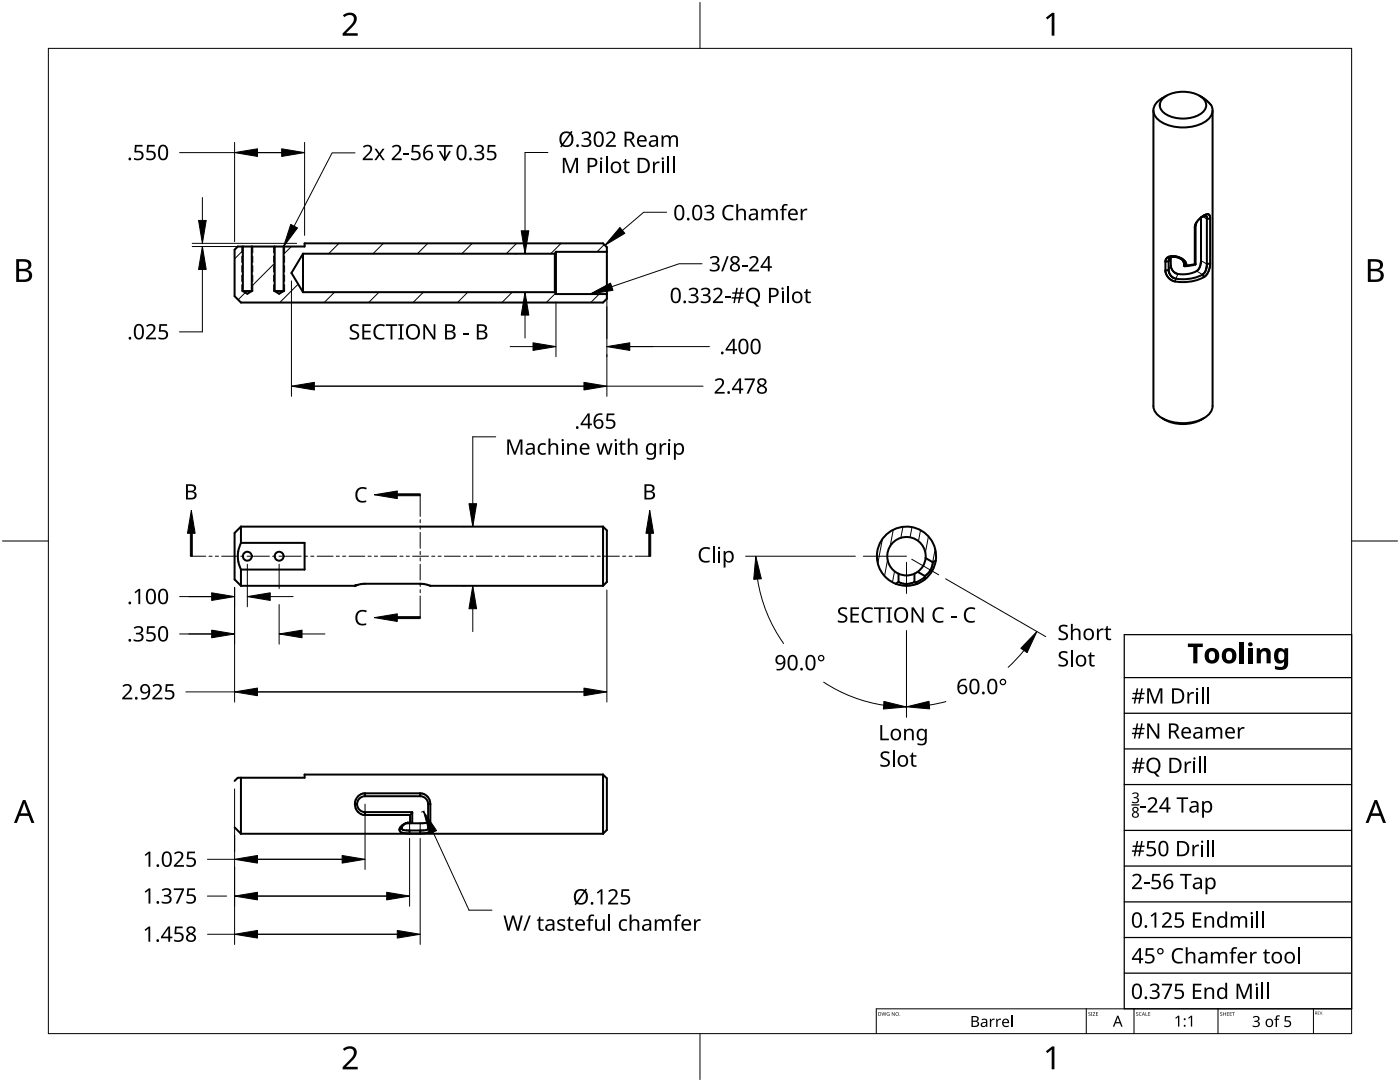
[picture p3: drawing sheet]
<svg xmlns="http://www.w3.org/2000/svg" width="279mm" height="216mm" viewBox="0 0 279 216" stroke-linecap="round" stroke-linejoin="round" font-family="sans-serif">
<path d="M9.7 9.7h260v196.5h-260z" fill="none" stroke="#000" stroke-width=".2"/>
<path d="M139.7 .5v9.2M.5 108h9.2M269.7 108h9.2M139.7 206.2v9.2" fill="none" stroke="#000" stroke-width=".2"/>
<g fill="#000">
<path d="M68.4 3.1a1.64 1.64 0 0 1 2.8 .4 2.52 2.52 0 0 1-1.2 2.2l-.9 .9h2.3v.5h-3v-.4l1.2-1.2a1.95 1.95 0 0 0 .9-2.2 1.23 1.23 0 0 0-1.8 .1zM208.7 3.5l1.3-.9h.4v4.5h-.5v-4l-.9 .8zM68.4 209.3a1.64 1.64 0 0 1 2.8 .4 2.52 2.52 0 0 1-1.2 2.2l-.9 1h2.3v.5h-3v-.5l1.2-1.2a1.95 1.95 0 0 0 .9-2.1 1.23 1.23 0 0 0-1.8 .1zM208.7 209.8l1.3-1h.4v4.6h-.5v-4l-.9 .7z"/>
<path d="M3.2 51.7h1.3a1.28 1.28 0 0 1 1.7 1.3 1.04 1.04 0 0 1-.8 .9 1.23 1.23 0 0 1 1 1.5 1.23 1.23 0 0 1-1.6 .9h-1.6zM3.8 54.1v1.7h.9a.86 .86 0 0 0 1.1-.9 .86 .86 0 0 0-1.1-.8zM3.8 52.2v1.4h.8a.78 .78 0 0 0 1.1-.7 .78 .78 0 0 0-1.1-.7z"/>
<path d="M273 51.7h1.3a1.28 1.28 0 0 1 1.7 1.3 1.04 1.04 0 0 1-.9 .9 1.23 1.23 0 0 1 1 1.5 1.23 1.23 0 0 1-1.5 .9h-1.6zM273.6 54.1v1.7h.9a.86 .86 0 0 0 1.1-.9 .86 .86 0 0 0-1.2-.8zM273.6 52.2v1.4h.8a.78 .78 0 0 0 1-.7 .78 .78 0 0 0-1.1-.7z"/>
<path d="M4.6 159.6h.5l1.8 4.6h-.6l-.6-1.4h-1.8l-.5 1.4h-.6zM4.8 160.2l-.7 2.1h1.4z"/>
<path d="M274.3 159.6h.5l1.8 4.6h-.6l-.5-1.4h-1.8l-.6 1.4h-.6zM274.6 160.2l-.7 2.1h1.4z"/>
</g>
<path d="M216.8 201.3v4.9M226.3 201.3v4.9M243.1 201.3v4.9M262.1 201.3v4.9M269.7 201.3h-94.8v4.9" fill="none" stroke="#000" stroke-width=".2"/>
<g fill="#000">
<path d="M175.9 202l.3 .6 .2-.6 .2 .6 .3-.6-.2 .7-.3-.6-.3 .6zM177 202.1l.5-.1-.4 .1-.1 .2 .3 .3h.2v-.2l-.2-.1h.2v.4l-.5-.1zM178 202l.5 .6 .1-.6v.7l-.5-.6-.1 .6zM197.5 203.3h.3v.3l.3-.3h.4v.2h-.4l-.2 .3-.1 1.1h-.3zM198.8 203.3h.2l.1 .3 .3-.3h.4l-.1 .2h-.3l-.3 .3v1.1h-.3zM217.2 202h.3l.1 .1a.18 .18 0 0 0-.2 0 .18 .18 0 0 0-.1 .2 .18 .18 0 0 0 .3 0 .23 .23 0 0 1-.1 .4 .23 .23 0 0 1-.3-.1 .18 .18 0 0 0 .3 .1 .18 .18 0 0 0 0-.3l-.3-.2zM217.7 202h.3v.7h-.3zM218.1 202h.5l-.4 .6 .4 .1h-.5l.4-.7zM218.7 202h.4h-.3v.3h.3l-.3 .1v.2l.3 .1h-.4zM226.8 202h.2l.1 .1a.18 .18 0 0 0-.2 0 .18 .18 0 0 0 0 .2 .18 .18 0 0 0 .2 0 .23 .23 0 0 1 0 .4 .23 .23 0 0 1-.4-.1 .18 .18 0 0 0 .3 .1 .18 .18 0 0 0 0-.3l-.2-.2zM227.4 202.1l.2-.1 .2 .1a.29 .29 0 0 0-.4 .2 .29 .29 0 0 0 .4 .3l-.1 .1-.3-.1zM228.6 202l.1 .6 .3 .1h-.4z"/>
<path d="M229.2 202h.4h-.3v.3h.2l-.2 .1v.2l.3 .1h-.4zM234.5 203.1l.6-.4h.3v2.1h-.3v-1.9l-.4 .4zM237.1 203.1l.6-.4h.2v2.1h-.2v-1.9l-.4 .4zM243.5 202h.3l.1 .1a.18 .18 0 0 0-.3 0 .18 .18 0 0 0 0 .2 .18 .18 0 0 0 .3 0 .23 .23 0 0 1-.1 .4 .23 .23 0 0 1-.3-.1 .18 .18 0 0 0 .2 .1 .18 .18 0 0 0 .1-.3l-.3-.2zM244.1 202l.1 .3h.4v-.3v.7v-.3h-.4l-.1 .3zM244.8 202h.5h-.4v.3h.3l-.3 .1v.2l.4 .1h-.5zM245.4 202h.4h-.3v.3h.3l-.3 .1v.2l.3 .1h-.4zM245.9 202h.5h-.2v.7l-.1-.7zM250 202.9a.73 .73 0 0 1 .9-.2 .73 .73 0 0 1 .4 .7l-.4 .4a.62 .62 0 0 1 .5 .8 .62 .62 0 0 1-.8 .4l-.6-.2v-.2l.3 .1a.51 .51 0 0 0 .6 0 .51 .51 0 0 0 .2-.6l-.8-.2v-.2a.46 .46 0 0 0 .7-.1 .46 .46 0 0 0-.1-.6l-.3-.1-.5 .2zM254.7 202.7l.3-.1h.4v.3l-.4-.1-.1 .2v.3h.4v.2h-.4v1.4h-.3v-1.4h-.3l.3-.2zM256.4 202.7h1.1v.3h-.8l-.1 .6a.75 .75 0 0 1 1.1 .7 .75 .75 0 0 1-1.2 .6l-.2-.1v-.2l.3 .1a.51 .51 0 0 0 .8-.3 .51 .51 0 0 0-.7-.6h-.4zM263 201.8h.3l-.2 .1v.2h.2l-.2 .1v.2l.2 .1h-.3z"/>
<path d="M263.4 201.8l.2 .6 .3-.6-.2 .7z"/>
<path d="M175.3 202l.5 .1 .1 .3-.2 .2-.4 .1zM175.4 202v.6h.2l.1-.4z"/>
<path d="M178.7 202.3a.36 .36 0 0 1 .7 0 .36 .36 0 0 1-.7 0zM178.8 202.3a.3 .3 0 0 0 .6 0 .3 .3 0 0 0-.6 0z"/>
<path d="M193.9 202.7h.6a.56 .56 0 0 1 .8 .3 .56 .56 0 0 1-.4 .8 .59 .59 0 0 1 .5 .7 .59 .59 0 0 1-.8 .4h-.7zM194.2 203.9v.8h.4a.41 .41 0 0 0 .5-.4 .41 .41 0 0 0-.5-.4zM194.2 203v.7h.4a.37 .37 0 0 0 .4-.4 .37 .37 0 0 0-.5-.3z"/>
<path d="M195.9 203.4l.1-.1a.64 .64 0 0 1 1 .5v1.1h-.2v-.2a.56 .56 0 0 1-.7 .3 .56 .56 0 0 1-.3-.8 .56 .56 0 0 1 .7-.3h.3l-.1-.3a.54 .54 0 0 0-.7 0zM196.1 204.3a.37 .37 0 0 0 .2 .5 .37 .37 0 0 0 .5-.4v-.3z"/>
<path d="M200.2 203.5a.71 .71 0 0 1 .9-.2 .71 .71 0 0 1 .3 .9h-1.1a.62 .62 0 0 0 .3 .5 .62 .62 0 0 0 .7-.1v.2a.89 .89 0 0 1-1.2-.1 .89 .89 0 0 1 .1-1.2zM200.4 203.6l-.1 .3h.8l-.2-.4z"/>
<path d="M223 202.7h.2l.9 2.2h-.3l-.3-.7h-.9l-.2 .7h-.3zM223.1 203l-.4 .9h.7z"/>
<path d="M228.2 202l.3 .7-.2-.2h-.2l-.2 .2zM228.2 202.1l-.1 .3h.2z"/>
<path d="M252.8 203.5a.81 .81 0 0 1 1.2 .1 .81 .81 0 0 1-.2 1.1 .81 .81 0 0 1-1.2-.2v-.6zM253 203.6a.6 .6 0 0 0-.1 .8 .6 .6 0 0 0 .8 .2l.1-.2a.56 .56 0 0 0-.1-.7 .56 .56 0 0 0-.7-.1z"/>
<path d="M262.5 201.8h.1a.17 .17 0 0 1 .2 .2 .17 .17 0 0 1-.1 .2l.2 .3-.2-.3-.2 .3zM262.5 201.9v.2h.2l.1-.1z"/>
<circle cx="179.6" cy="202.6" r=".07"/>
<circle cx="236.4" cy="204.7" r=".2"/>
<circle cx="236.4" cy="203.4" r=".2"/>
<circle cx="264" cy="202.4" r=".05"/>
</g>
<path d="M201.9 202.6v2.3" fill="none" stroke="#000" stroke-width=".27"/>
<g fill="#000">
<path d="M237 138.1h.3v.4l.4-.4h.6l-.1 .3h-.4a.73 .73 0 0 0-.5 .8v1.2h-.3zM237.1 128.4h2.9v.7h-1v3.3h-.9v-3.3h-1zM247.4 128.2h.9v4.2h-.9zM249.1 129.3h.8v3.1h-.8zM250.8 129.3h.6l.1 .4a1.15 1.15 0 0 1 1.3-.4 1.15 1.15 0 0 1 .8 1.1v2h-.8v-1.8a.58 .58 0 0 0-.7-.7 .58 .58 0 0 0-.5 .8v1.7h-.8zM225.9 158.3a.71 .71 0 0 1 .9-.2 .71 .71 0 0 1 .4 .7l-.4 .3a.6 .6 0 0 1 .5 .8 .6 .6 0 0 1-.8 .4l-.6-.1v-.3l.5 .2a.44 .44 0 0 0 .6-.4 .44 .44 0 0 0-.6-.4h-.2v-.3a.45 .45 0 0 0 .7 0 .45 .45 0 0 0-.1-.6l-.7 .1zM228.9 137.3h.6l.9 2.5 1-2.5h.6v3.1h-.4v-2.7l-1 2.7h-.3l-1-2.7v2.7h-.4zM228.9 144.3h.5l1.6 2.6v-2.6h.4v3.1h-.5l-1.6-2.5v2.5h-.4zM236.4 152h.3l.1 .4 .4-.4h.6l-.1 .3h-.4a.73 .73 0 0 0-.5 .7v1.2h-.4zM240.7 145.1h.3v.3a.86 .86 0 0 1 1.4 0 .81 .81 0 0 1 1-.3 .81 .81 0 0 1 .5 .8v1.5h-.3v-1.5a.56 .56 0 0 0-.7-.5 .56 .56 0 0 0-.4 .7v1.3h-.4v-1.5a.57 .57 0 0 0-.7-.5 .57 .57 0 0 0-.4 .8v1.2h-.3zM247 145.1h.3l.1 .4 .4-.4h.6l-.1 .3h-.4a.73 .73 0 0 0-.5 .8v1.2h-.4zM227.6 160.8h1.1v.4h-1.1z"/>
<path d="M226 174.7a1.01 1.01 0 0 1 1.1-.4 1.01 1.01 0 0 1 .7 1l-.3 .6-1.1 1.2h1.5v.3h-2v-.3l1.1-1.1a.72 .72 0 0 0 .4-.7 .72 .72 0 0 0-.4-.6l-.9 .2zM228.3 176.1h1v.3h-1zM229 167.8h1.5v.4h-1.2l-.1 .8a1.02 1.02 0 0 1 1.5 .9 1.02 1.02 0 0 1-1.4 1l-.5-.2v-.3a.88 .88 0 0 0 1 .2 .88 .88 0 0 0 .5-.8 .85 .85 0 0 0-1.2-.4l-.2-.2zM230 174.4h1.5v.3h-1.2l-.1 .9a1.02 1.02 0 0 1 1.5 .8 1.02 1.02 0 0 1-1.4 1l-.5-.1v-.4a.88 .88 0 0 0 .9 .3 .88 .88 0 0 0 .6-.9 .85 .85 0 0 0-1.3-.4l-.1-.1zM229.1 159.4a1.01 1.01 0 0 1 1.1-.4 1.01 1.01 0 0 1 .7 1.1l-.3 .5-1.1 1.2h1.5v.3h-2v-.3l1.1-1.1a.72 .72 0 0 0 .4-.7 .72 .72 0 0 0-.4-.6l-.8 .3zM234.8 159.1h2.3v.3h-.9v2.7h-.4v-2.7h-1zM235.5 174.4h2.3v.3h-.9v2.7h-.4v-2.7h-1zM238 168.6h.3v.4l.4-.4h.6v.3h-.5a.73 .73 0 0 0-.5 .7v1.2h-.3zM228.7 189.2h1.5v.3h-1.2l-.1 .9a1.02 1.02 0 0 1 1.5 .9 1.02 1.02 0 0 1-1.3 1l-.6-.2v-.3a.88 .88 0 0 0 1 .2 .88 .88 0 0 0 .5-.8 .85 .85 0 0 0-1.2-.5l-.2-.1zM229.6 182.7l.9-.6h.3v3h-.4v-2.6l-.6 .5zM229.5 196.6a1.06 1.06 0 0 1 1.1-.4 1.06 1.06 0 0 1 .7 .9l-.2 .5-.4 .1a.82 .82 0 0 1 .8 .9 .82 .82 0 0 1-1 .8l-1.1-.2v-.3a1.08 1.08 0 0 0 1.6-.3 .62 .62 0 0 0-.8-.7h-.3v-.3a.7 .7 0 0 0 .8-.1 .7 .7 0 0 0 .2-.7 .89 .89 0 0 0-1.2 0zM231.9 196.3h2v.3l-1.2 2.7h-.4l1.2-2.7h-1.6z"/>
<path d="M231.9 182.4a1.01 1.01 0 0 1 1.2-.4 1.01 1.01 0 0 1 .7 1l-.3 .6-1.1 1.2h1.5v.3h-2v-.3l1.1-1.1a.72 .72 0 0 0 .4-.7 .72 .72 0 0 0-.4-.7l-.9 .3zM234.6 182.1h1.5v.3h-1.2l-.1 .9a1.02 1.02 0 0 1 1.5 .8 1.02 1.02 0 0 1-1.4 1l-.5-.1v-.4a.88 .88 0 0 0 1 .3 .88 .88 0 0 0 .5-.9 .85 .85 0 0 0-1.3-.4l-.1-.1zM234.6 196.3h1.5v.3h-1.2l-.1 .9a1.02 1.02 0 0 1 1.5 .8 1.02 1.02 0 0 1-1.4 1.1l-.5-.2v-.4a.88 .88 0 0 0 1 .3 .88 .88 0 0 0 .5-.9 .85 .85 0 0 0-1.3-.4l-.1-.1zM234.2 189.6a1.69 1.69 0 0 1 1.9-.3l-.1 .4a1.19 1.19 0 0 0-1.5 .1 1.19 1.19 0 0 0-.2 1.4 1.15 1.15 0 0 0 1.7 .6v.4a1.56 1.56 0 0 1-1.9-.4 1.56 1.56 0 0 1-.1-1.9zM236.6 189h.4v1.3a.87 .87 0 0 1 .9-.3 .87 .87 0 0 1 .7 .7v1.5h-.4v-1.4a.61 .61 0 0 0-.8-.6 .61 .61 0 0 0-.4 .9v1.1h-.4zM238.1 182.1h1.7v.3h-1.3v.9h1.2v.4h-1.2v1.1h1.3v.3h-1.7zM238.1 196.3h1.7v.3h-1.3v1h1.2v.3h-1.2v1.1h1.3v.3h-1.7zM240.4 182.8h.3v.3a.87 .87 0 0 1 1-.3 .87 .87 0 0 1 .6 .8v1.5h-.4v-1.5a.61 .61 0 0 0-.7-.5 .61 .61 0 0 0-.4 .8v1.2h-.4zM240.4 197h.3v.4a.87 .87 0 0 1 1-.4 .87 .87 0 0 1 .6 .8v1.5h-.4v-1.4a.61 .61 0 0 0-.7-.6 .61 .61 0 0 0-.4 .8v1.2h-.4zM241.7 190h.3v.3a.86 .86 0 0 1 1.4 0 .81 .81 0 0 1 .9-.4 .81 .81 0 0 1 .6 .8v1.5h-.3v-1.4a.56 .56 0 0 0-.7-.6 .56 .56 0 0 0-.4 .8v1.2h-.4v-1.4a.57 .57 0 0 0-.7-.6 .57 .57 0 0 0-.4 .9v1.1h-.3zM245.9 189.2l.8-.2 .2 .1-.1 .2a.48 .48 0 0 0-.6 .1 .48 .48 0 0 0-.1 .6h.6v.2h-.6v2h-.4v-2h-.4v-.1l.4-.2zM246.8 196.3h.5l1 2.5 1-2.5h.5v3h-.4l.1-2.6-1.1 2.6h-.3l-1-2.6v2.6h-.3z"/>
<path d="M245.6 182.8h.3l.1 .3a.86 .86 0 0 1 1.4 .1 .81 .81 0 0 1 .9-.4 .81 .81 0 0 1 .6 .8v1.5h-.4v-1.5a.56 .56 0 0 0-.6-.5 .56 .56 0 0 0-.5 .7v1.3h-.3v-1.5a.57 .57 0 0 0-.7-.5 .57 .57 0 0 0-.4 .8v1.2h-.4zM249.5 190h.3l.1 .4 .4-.4 .5-.1v.4h-.4a.73 .73 0 0 0-.5 .7v1.2h-.4zM252.5 189.4h.3v.6h.6v.2h-.6v1.4l.2 .3h.4v.3a.69 .69 0 0 1-1-.6v-1.4h-.3v-.1l.3-.2z"/>
<path d="M226.8 137.3h.3l-.1 .9h.6l.2-.9h.3l-.2 .9h.5v.3h-.6l-.1 .7h.6v.3h-.7l-.1 .9h-.3l.1-.9h-.6l-.1 .9h-.3l.1-.9h-.5v-.3h.6l.1-.7h-.5v-.3h.6zM226.9 138.5l-.1 .7h.6l.1-.7z"/>
<path d="M233.9 137.3h.9a1.52 1.52 0 0 1 1.5 1.6 1.52 1.52 0 0 1-1.5 1.5h-.9zM234.3 137.7v2.4h.4a1.19 1.19 0 0 0 1.2-1.2 1.19 1.19 0 0 0-1.1-1.2z"/>
<path d="M240.8 129.7a1.53 1.53 0 0 1 2.1 .1 1.53 1.53 0 0 1 0 2.1 1.53 1.53 0 0 1-2.1 .1 1.89 1.89 0 0 1 0-2.3zM241.5 130.1a1.15 1.15 0 0 0 .2 1.6 .76 .76 0 0 0 .8-1.1 .62 .62 0 0 0-.3-.6 .62 .62 0 0 0-.7 .1z"/>
<path d="M244.2 129.7a1.53 1.53 0 0 1 2.1 .1 1.53 1.53 0 0 1 0 2.1 1.53 1.53 0 0 1-2.1 .1 1.89 1.89 0 0 1 0-2.3zM244.9 130.1a1.15 1.15 0 0 0 .2 1.6 .76 .76 0 0 0 .8-1.1 .62 .62 0 0 0-.3-.6 .62 .62 0 0 0-.7 .1z"/>
<path d="M254.7 129.5a1.12 1.12 0 0 1 1.6 .2l.1-.4h.7v3.1a1.37 1.37 0 0 1-1.8 1.3l-.9-.2v-.6a1.42 1.42 0 0 0 1.8-.1l.1-.8a1.11 1.11 0 0 1-1.3 .3 1.11 1.11 0 0 1-.7-1.1v-1zM255.3 130.1a1.18 1.18 0 0 0 .2 1.7 .74 .74 0 0 0 .8-.4 .74 .74 0 0 0 0-.8 .6 .6 0 0 0-.3-.6 .6 .6 0 0 0-.7 .1z"/>
<path d="M226.8 144.3h.3l-.1 .9h.6l.2-.9h.3l-.2 .9h.5v.3h-.6l-.1 .7h.6v.3h-.7l-.1 .9h-.3l.1-.9h-.6l-.1 .9h-.3l.1-.9h-.5v-.3h.6l.1-.7h-.5v-.3h.6zM226.9 145.5l-.1 .7h.6l.1-.7z"/>
<path d="M226.8 151.2h.3l-.1 .9h.6l.2-.9h.3l-.2 .9h.5v.3h-.6l-.1 .7h.6v.3h-.7l-.1 .8h-.3l.1-.8h-.6l-.1 .8h-.3l.1-.8h-.5v-.3h.6l.1-.7h-.5v-.3h.6zM226.9 152.4l-.1 .7h.6l.1-.7z"/>
<path d="M229.2 151.6a1.48 1.48 0 0 1 1.9-.2 1.48 1.48 0 0 1 .4 1.9l-.3 .6-.5 .3 .7 .8h-.5l-.6-.7a1.54 1.54 0 0 1-1.4-2.4zM229.5 151.7a1.36 1.36 0 0 0 .5 2.2 1.27 1.27 0 0 0 1.2-.8 1.27 1.27 0 0 0-.4-1.4l-.7-.2z"/>
<path d="M233.3 144.3h.8a.87 .87 0 0 1 1.1 .6 .87 .87 0 0 1-.6 1.1l.9 1.4h-.5l-.7-1.3h-.6v1.3h-.4zM233.7 144.7v1.1h.4a.58 .58 0 0 0 .7-.6 .58 .58 0 0 0-.7-.5z"/>
<path d="M233.4 151.2h.9a1.52 1.52 0 0 1 1.5 1.6 1.52 1.52 0 0 1-1.6 1.4h-.8zM233.8 151.5v2.4h.4a1.19 1.19 0 0 0 1.2-1.1 1.19 1.19 0 0 0-1.1-1.3z"/>
<path d="M236 145.4a.98 .98 0 0 1 1.2-.2 .98 .98 0 0 1 .5 1.1h-1.6a.87 .87 0 0 0 .6 .8 .87 .87 0 0 0 .9-.1v.3a1.24 1.24 0 0 1-1.6-.3 1.24 1.24 0 0 1 0-1.6zM236.3 145.5l-.2 .5h1.2a.57 .57 0 0 0-.3-.6 .57 .57 0 0 0-.7 .1z"/>
<path d="M238.4 145.3a.93 .93 0 0 1 .9-.3 .93 .93 0 0 1 .7 .8v1.6h-.3l-.1-.3a.74 .74 0 0 1-1.1 .2 .74 .74 0 0 1 0-1.2l1.1-.1a.53 .53 0 0 0-.2-.6 .53 .53 0 0 0-.6 0l-.3 .1zM238.6 146.5l-.1 .1a.54 .54 0 0 0 .6 .6 .54 .54 0 0 0 .5-.7v-.2z"/>
<path d="M244.8 145.4a.98 .98 0 0 1 1.2-.2 .98 .98 0 0 1 .5 1.1h-1.6a.87 .87 0 0 0 .5 .8 .87 .87 0 0 0 1-.1v.3a1.24 1.24 0 0 1-1.7-.3 1.24 1.24 0 0 1 .1-1.6zM245.1 145.5l-.2 .5h1.2a.57 .57 0 0 0-.3-.6 .57 .57 0 0 0-.7 .1z"/>
<path d="M226.1 161.2a.61 .61 0 0 1 .8-.2 .61 .61 0 0 1 .2 .9l-.3 .1a.63 .63 0 0 1 .4 .9 .63 .63 0 0 1-.9 .2 .57 .57 0 0 1-.4-.5 .57 .57 0 0 1 .4-.6l-.3-.3zM226.1 162.6a.45 .45 0 0 0 .9 0 .45 .45 0 0 0-.9 0zM226.2 161.6a.4 .4 0 0 0 .8 0 .4 .4 0 0 0-.8 0z"/>
<path d="M226.8 167.8h.3l-.1 .9h.6l.2-.9h.3l-.2 .9h.5v.3h-.6l-.1 .7h.6v.3h-.7l-.1 .8h-.3l.1-.8h-.6l-.1 .8h-.3l.1-.8h-.5v-.3h.6l.1-.7h-.5v-.3h.6zM226.9 169l-.1 .7h.6l.1-.7z"/>
<path d="M232.6 174.7l.5-.3 .5-.1 .3 .1v.3a1.03 1.03 0 0 0-1.3 1.2 .96 .96 0 0 1 1.5 0 .96 .96 0 0 1-.5 1.5 1.14 1.14 0 0 1-1.2-.3 1.14 1.14 0 0 1-.2-1.2l.1-.7zM232.5 176.5a.66 .66 0 0 0 1.3 0 .66 .66 0 0 0-1.3 0z"/>
<path d="M231.6 168a1.05 1.05 0 0 1 1.2 0 1.05 1.05 0 0 1 .4 1.1 1.31 1.31 0 0 1-1 1.8 1.22 1.22 0 0 1-1-1.6l.1-.8zM231.8 168.3a1.88 1.88 0 0 0 .2 2.3 .71 .71 0 0 0 .8-1 1.17 1.17 0 0 0-.6-1.5z"/>
<path d="M232.8 159.1h.4v2h.4v.3h-.4v.7h-.4v-.7h-1.5v-.3zM232.8 159.5l-1.1 1.6h1.1z"/>
<path d="M234.9 167.8h1a1.52 1.52 0 0 1 1.4 1.6 1.52 1.52 0 0 1-1.5 1.4h-.9zM235.3 168.1v2.4h.4a1.19 1.19 0 0 0 1.2-1.1 1.19 1.19 0 0 0-1.1-1.3z"/>
<path d="M237.6 160a.93 .93 0 0 1 1-.2 .93 .93 0 0 1 .6 .8v1.5h-.3v-.3a.74 .74 0 0 1-1.2 .3 .74 .74 0 0 1 .1-1.2l1-.1a.53 .53 0 0 0-.2-.6 .53 .53 0 0 0-.6 0l-.3 .1zM237.8 161.2v.1a.54 .54 0 0 0 .6 .6 .54 .54 0 0 0 .4-.7v-.2z"/>
<path d="M238.3 175.3a.93 .93 0 0 1 1-.2 .93 .93 0 0 1 .6 .8v1.5h-.3l-.1-.3a.74 .74 0 0 1-1.1 .3 .74 .74 0 0 1 .1-1.2l1-.2a.53 .53 0 0 0-.2-.6 .53 .53 0 0 0-.6 .1l-.3 .1zM238.5 176.5v.1a.54 .54 0 0 0 .5 .6 .54 .54 0 0 0 .5-.7v-.2z"/>
<path d="M239.9 159.9h.3l.1 .3a.95 .95 0 0 1 1.1-.3 .95 .95 0 0 1 .5 1.1 .97 .97 0 0 1-.5 1.1 .97 .97 0 0 1-1.1-.3v1.4h-.4zM240.4 160.3l-.1 .4a.73 .73 0 0 0 .1 .9 .73 .73 0 0 0 .9 .1 .88 .88 0 0 0 .2-1 .88 .88 0 0 0-.9-.5z"/>
<path d="M240.6 175.1h.3v.3a.95 .95 0 0 1 1.2-.2 .95 .95 0 0 1 .5 1.1 .97 .97 0 0 1-.5 1.1 .97 .97 0 0 1-1.2-.3l.1 1.3h-.4zM241.1 175.6l-.1 .4a.73 .73 0 0 0 .1 .9 .73 .73 0 0 0 .9 .1 .88 .88 0 0 0 .2-1 .88 .88 0 0 0-.9-.5z"/>
<path d="M226.3 182.2a1.05 1.05 0 0 1 1.2 0 1.05 1.05 0 0 1 .4 1.2 1.31 1.31 0 0 1-1 1.7 1.22 1.22 0 0 1-1-1.5l.1-.9zM226.5 182.5a1.88 1.88 0 0 0 .2 2.3 .71 .71 0 0 0 .8-.9 1.17 1.17 0 0 0-.6-1.6z"/>
<path d="M226.3 196.5a1.05 1.05 0 0 1 1.2-.1 1.05 1.05 0 0 1 .4 1.2 1.31 1.31 0 0 1-1 1.8 1.22 1.22 0 0 1-1-1.6l.1-.8zM226.5 196.7a1.88 1.88 0 0 0 .2 2.3 .71 .71 0 0 0 .8-.9 1.17 1.17 0 0 0-.6-1.5z"/>
<path d="M227.3 189.2h.4v2h.5v.3h-.5v.7h-.4v-.7h-1.4v-.3zM227.4 189.6l-1.1 1.6h1z"/>
<path d="M230.9 189.8a.66 .66 0 0 1 1.3 0 .66 .66 0 0 1-1.3 0zM231.2 189.8a.4 .4 0 0 0 .8 0 .4 .4 0 0 0-.8 0z"/>
<path d="M239.4 190.1a.93 .93 0 0 1 .9-.2 .93 .93 0 0 1 .6 .8v1.5h-.2l-.1-.3a.74 .74 0 0 1-1.2 .3 .74 .74 0 0 1 .1-1.2l1.1-.1a.53 .53 0 0 0-.2-.6 .53 .53 0 0 0-.6 0l-.3 .1zM239.6 191.3l-.1 .1a.54 .54 0 0 0 .6 .6 .54 .54 0 0 0 .5-.7v-.2z"/>
<path d="M243.3 183a.95 .95 0 0 1 1.3 .1l-.1-1.2h.4v3.2h-.3l-.1-.3a.95 .95 0 0 1-1.1 .2 .95 .95 0 0 1-.5-1v-.5zM243.5 183.2a.91 .91 0 0 0-.3 1 .91 .91 0 0 0 .8 .6 .99 .99 0 0 0 0-1.7z"/>
<path d="M243.3 197.2a.95 .95 0 0 1 1.3 .1l-.1-1.2h.4v3.2h-.3l-.1-.3a.95 .95 0 0 1-1.1 .3 .95 .95 0 0 1-.5-1.1v-.5zM243.5 197.4a.91 .91 0 0 0-.3 1 .91 .91 0 0 0 .8 .6 .99 .99 0 0 0 0-1.7z"/>
<path d="M247.2 190.2a.98 .98 0 0 1 1.3-.2 .98 .98 0 0 1 .4 1.2h-1.5a.87 .87 0 0 0 .5 .8 .87 .87 0 0 0 .9-.2v.3a1.24 1.24 0 0 1-1.6-.2 1.24 1.24 0 0 1 0-1.7zM247.5 190.4l-.1 .5h1.1a.57 .57 0 0 0-.3-.6 .57 .57 0 0 0-.7 .1z"/>
<path d="M254 190.2a1.13 1.13 0 0 1 1.7 .1 1.13 1.13 0 0 1-.2 1.6 1.13 1.13 0 0 1-1.6-.2 1.53 1.53 0 0 1 .1-1.5zM254.4 190.3a.89 .89 0 0 0-.2 1.1 .89 .89 0 0 0 .9 .5 .86 .86 0 0 0 .4-1.1 .86 .86 0 0 0-1.1-.5z"/>
<path d="M256.6 190.2a1.13 1.13 0 0 1 1.6 .1 1.13 1.13 0 0 1-.1 1.6 1.13 1.13 0 0 1-1.6-.2 1.53 1.53 0 0 1 .1-1.5zM257 190.3a.89 .89 0 0 0-.3 1.1 .89 .89 0 0 0 1 .5 .86 .86 0 0 0 .4-1.1 .86 .86 0 0 0-1.1-.5z"/>
<circle cx="238.9" cy="137.5" r=".23"/>
<circle cx="249.5" cy="128.6" r=".44"/>
<circle cx="238.4" cy="151.4" r=".23"/>
<circle cx="239.9" cy="168" r=".23"/>
<circle cx="228.7" cy="199.1" r=".27"/>
<circle cx="228.7" cy="184.9" r=".27"/>
<circle cx="249.8" cy="182.2" r=".23"/>
<circle cx="250.8" cy="196.4" r=".23"/>
</g>
<g fill="none" stroke="#000" stroke-width=".37">
<path d="M238.9 138.1v2.3M240 137.2v3.2M241.1 137.2v3.2M238.4 152v2.2M239.5 151v3.2M240.6 151v3.2M239.9 168.6v2.2M241 167.6v3.2M242.1 167.6v3.2M249.8 182.8v2.3M250.8 197v2.3M250.9 181.9v3.2"/>
<path d="M251.9 196.1v3.2M252 181.9v3.2M253 196.1v3.2M259.2 189v3.2"/>
</g>
<path d="M224.4 126.6h45.3v74.7h-45.3zM224.4 135.2h45.3M224.4 142.3h45.3M224.4 149.4h45.3M224.4 156.5h45.3M224.4 165.7h45.3M224.4 172.8h45.3M224.4 180h45.3M225.9 160.6h1.4M224.4 187.1h45.3M224.4 194.2h45.3" fill="none" stroke="#000" stroke-width=".25"/>
<g fill="none" stroke="#000" stroke-width=".4">
<path d="M232.2 19.5a6.9 6.9 0 0 1 7.7 0 1.92 1.92 0 0 1 .8 1.9 1.92 1.92 0 0 1-1.3 1.5 7 7 0 0 1-7.2-.4 1.81 1.81 0 0 1 0-3zM232.8 19.1a3.8 3.8 0 0 0-2.6 2.9 3.6 3.6 0 0 0 2.9 3 8.8 8.8 0 0 0 8.1-1.3 2.33 2.33 0 0 0-.6-3.8l-1.2-.8M230.2 22v59a3.6 3.6 0 0 0 2.9 3 8.8 8.8 0 0 0 8.1-1.3l.7-1.1 .1-.6v-59M47.5 49.2h13.3v-.6h59.6l.7 .7v10.3l-.7 .8h-72.3l-1.3-1.3v-9.3zM48.5 58.1l.9 .5 .8-.5M48.5 49.2v8.9M48.5 58.1h1.7M50.2 49.2v8.9M54.8 49.2v8.9M54.8 58.1l.9 .5 .9-.5M54.8 58.1h1.8M56.6 49.2v8.9"/>
<path d="M60.5 50.6l-2.3 3.9 2.3 3.8M60.5 58.3h50.2M60.5 50.6h50.2M60.5 50.6v7.7M110.7 58.3l.3 .4M110.7 50.6v7.7M111 50.2l-.3 .4M111 50.2h10.1M111 58.7h10.1M111 50.2v8.5M232.6 54a2.42 2.42 0 0 0 2 2.2 9.3 9.3 0 0 0 5.7-.9M232.6 52.2v1.8"/>
<path d="M233.2 53.9l.2 .7 .6 .8a6.4 6.4 0 0 0 5-.2l1-.4M233.2 52.1v1.8M233.2 53.9l-.6 .1M233.2 52.1l-.6 .1M233.5 51.5l-.3 .6M233.5 51.4v.1M233.6 51.4h-.1M233.7 51.4h-.1M234.6 51.1a1.41 1.41 0 0 0-2 1.1M234.6 51.1l.2 .1a2.15 2.15 0 0 1 2 1.7M234.6 51.1l.1 .2M234.7 51.3l1.1 .4 .4 .5 .1 .4"/>
<path d="M234.7 51.3l-1 .1M236.3 52.6v.4l.1 .1M236.3 52.6l.5 .3M236.8 53l-.4 .1M236.8 52.9v.1M238.4 52.7l-1.6 .3M238.4 45.4v7.3M238.4 52.7l.2 .1M238.6 52.8l-2.2 .3M238.6 45v7.8M238.6 45l-.2 .4M238.7 44.5l-.3 .9"/>
<path d="M238.7 44.5h.1M238.7 44.5l-.1 .5M238.8 44.4l-.1 .1M239.6 43.5l-.8 .9M239.6 43.4v.1M239.7 43.4v9a2.31 2.31 0 0 1-.9 1.7 4.7 4.7 0 0 1-4.3 .3l-.5-.5-.3-.5v-2M239.7 43.4l-.1 .1M240 43.2l-.3 .2M240 54.8l.3 .5M240.3 43a.69 .69 0 0 1 .9-.2 .69 .69 0 0 1 .3 .8M240.3 43l-.3 .2M240.3 43l-.7 .4"/>
<path d="M240.7 43l-.7 .2M240.7 43h.1M240.7 43l.1 .4M240.8 43.4h.1M240.8 43.4l.1 .3M240.9 43.7v9M240.9 52.7l-.3 1.3-.6 .8M241.5 52.6v.5a2.99 2.99 0 0 1-1.2 2.2M241.5 52.6l-.6 .1M241.5 43.6v9M241.5 43.6l-.6 .1M231.9 83.4a8 8 0 0 0 8.4 0"/>
<path d="M48.1 108.3a6 6 0 0 0 0 5.4M48.1 105.1l-1.3 1.3v9.2l1.3 1.3M48.1 108.3h12.7v5.4h-12.7M48.1 105.1h72.3M48.1 116.9h22.7M48.1 105.1v3.2M48.1 113.7v3.2M70.9 116.9h-.1M70.9 116.9l1.8-.4h11.2l2 .4h34.5M120.4 105.1l.7 .7v10.3l-.7 .8M120.4 105.1v11.8M178.8 116.5l2.1 .4"/>
<path d="M179.3 116.1h.1M179.3 114.5v1.6M179.3 116.1l-.6 .4M179.4 116.1l1.5 .4M180.9 116.5v.4M182.5 114.5a3.8 3.8 0 0 1-3.2 0M182.5 116.1l-1.6 .4M182.5 114.5v1.6M182.5 116.1l.2 .1M183 116.5l-2.1 .4M183.1 114.1l-.6 .4M183.1 114.1l1.5 .8"/>
<path d="M184.6 114.9v.7M184.6 115.1l-.7 .6-1.2 .5M184.6 115.6l-1.5 .9-.4-.3M184.6 114.9h.1M184.7 111.4a3.8 3.8 0 0 0-5.7-3.7 3.8 3.8 0 0 0 .3 6.8M184.7 111.4l1.5 .8M184.7 111.4a3.8 3.8 0 0 1-1.6 2.7M185.7 113.8l-1.1 1.1M185.7 113.8l.3 .1M186 113.9l-1.4 1.7M186.2 112.2l-.5 1.6M186.2 112.2l.5-.3a5.9 5.9 0 0 0-4.5-6.7 5.9 5.9 0 0 0-6.9 4 5.9 5.9 0 0 0 3.4 7.3"/>
<path d="M186.2 112.2h.1M186.7 111.9l-.7 2M47.5 155.2l-.7 .6M48.1 155.2v11.2M72.9 158.3a2.1 2.1 0 0 0-2.1 2.2M72.9 158.9a1.59 1.59 0 0 0-1.6 1.6M72.9 158.3h11M72.9 158.3v.6M72.9 158.9h11M83.9 158.9a1.59 1.59 0 0 1 1.5 1.6M83.9 158.3a2.1 2.1 0 0 1 2 2.2M83.9 158.3v.6"/>
<path d="M120.4 154.6l.7 .7v10.3l-.7 .8M120.4 154.6v11.8M120.4 154.6h-59.6v.6h-13.3M46.8 165.1l1.3 1.3M48.1 166.4h72.3M70.8 160.5h.5M70.8 160.5a2.1 2.1 0 0 0 2.1 2.1M71.3 160.5a1.59 1.59 0 0 0 1.6 1.5M72.9 162h9.4v2.1h-.5M72.9 162.6h8.9M72.9 162v.6M79.7 165.6a1.57 1.57 0 0 0 1.8 .7h.2"/>
<path d="M80.2 165.2a1.36 1.36 0 0 0 1.5 .5M80.2 165.2l-.5 .4M81.1 164.2l-.6 .4-.3 .7M81.1 164.2h.1M81.3 164.2a1.89 1.89 0 0 0-1.6 1.4M81.3 164.2h.1M81.4 164.2h-.3M81.7 165.7h2.2M81.7 166.3h2.2M81.7 165.7v.6M81.8 164.1l-.5 .1M81.8 162.6v1.5"/>
<path d="M82.3 162.2l-.5 .4M83.9 165.7v.6M85.4 163.8a1.34 1.34 0 0 1-1.5 .5h-2.8M85.4 160.5v4.8a1.37 1.37 0 0 1-1.5 .4M85.4 160.5h.5M85.9 160.5v5.1a1.33 1.33 0 0 1-1.6 .7h-.4"/>
<circle cx="49.4" cy="111" r=".89"/>
<circle cx="55.7" cy="111" r=".89"/>
</g>
<g fill="none" stroke="#000" stroke-width=".2">
<path d="M48.5 50l-1.7 1.7M49 58.4l-1.5 1.4M54.8 52.5l-4.6 4.6M58.1 49.2l-1.5 1.5M59.5 56.7l-3.7 3.7M66.8 58.3l-2.1 2.1M67.6 48.6l-2 2M75.6 58.3l-2 2.1M76.5 48.6l-2.1 2M84.5 58.3l-2.1 2.1M85.4 48.6l-2.1 2M93.4 58.3l-2.1 2.1"/>
<path d="M94.2 48.6l-2 2M102.2 58.3l-2 2.1M103.1 48.6l-2.1 2M110.9 58.5l-1.9 1.9M112 48.6l-2.1 2M119.6 58.7l-1.7 1.7M120.6 48.8l-1.5 1.4M176.1 107.6l-.9 4.8M177.1 111.6l-.6 3.3M178.3 105.7l-.6 3.3M178.5 114l-.4 2.2M180.2 105.1l-.4 2.2"/>
<path d="M182 105.2l-.4 2M183.7 105.8l-.4 2.2M185.3 107.1l-.6 3.2M186.6 109.6l-.5 2.6"/>
</g>
<g fill="none" stroke="#000" stroke-width=".2">
<path d="M48.3 49.2v1.3M48.3 51.1v1.3M48.3 53v1.3M48.3 54.9v1.3M48.3 56.8v1.3M50.4 49.2v1.3M50.4 51.1v1.3M50.4 53v1.3M50.4 54.9v1.3M50.4 56.8v1.3M54.6 49.2v1.3M54.6 51.1v1.3"/>
<path d="M54.6 53v1.3M54.6 54.9v1.3M54.6 56.8v1.3M56.8 49.2v1.3M56.8 51.1v1.3M56.8 53v1.3M56.8 54.9v1.3M56.8 56.8v1.3"/>
</g>
<path d="M48.3 58.1h2.1M54.6 58.1h2.2" fill="none" stroke="#000" stroke-width=".2"/>
<path d="M233.5 51.4l-.3 .7M233.7 52.9l-.5 1M235.1 54.7l-.5 1.5M238.8 54.1l1.2 .7M239.7 52l1.2 .7M240 43.2l.9 .5M81.7 164.3v1.4M83.9 164.3v1.4M85.4 165.2l.5 .4" fill="none" stroke="#000" stroke-width=".2"/>
<g fill="none" stroke="#000" stroke-width=".2">
<path d="M83.9 98.7v4.3M38.2 111h2.9M41.7 111h.6M43 111h.6M44.2 111h3.2M48.1 111h.6M49.3 111h.7M50.6 111h3.2M54.4 111h.6M55.7 111h.6M56.9 111h3.2M60.8 111h.6"/>
<path d="M62 111h.7M63.3 111h3.2M67.1 111h.6M68.4 111h.6M69.6 111h3.2M73.5 111h.6M74.7 111h.7M76 111h3.2M79.8 111h.6M81.1 111h.6M82.3 111h3.2M83.9 103.7v.6"/>
<path d="M83.9 105v.6M83.9 106.2v3.2M83.9 110v.7M83.9 111.3v.6M83.9 112.6v3.1M83.9 116.4v.6M83.9 117.7v.6M83.9 118.9v4.3M86.2 111h.6M87.4 111h.7M88.7 111h3.2M92.5 111h.6"/>
<path d="M93.8 111h.6M95 111h3.2M98.9 111h.6M100.1 111h.7M101.4 111h3.2M105.2 111h.6M106.5 111h.6M107.7 111h3.2M111.6 111h.6M112.8 111h.7M114.1 111h3.2M117.9 111h.6"/>
<path d="M119.2 111h.6M120.4 111h3.2M124.3 111h.6M125.5 111h.7M126.8 111h2.9"/>
</g>
<path d="M74.7 98.7l4.6-.7v1.5zM79.3 98.5h4.6v.4h-4.6zM38.2 101.8l.7 4.6h-1.5zM38 106.4h.4v4.6h-.4zM129.7 101.8l.7 4.6h-1.5zM129.5 106.4h.4v4.6h-.4zM74.7 123.2l4.6-.7v1.5zM79.3 123.1h4.6v.3h-4.6z" fill="#000" stroke="#000" stroke-width=".2"/>
<g fill="#000">
<path d="M71.3 97.6a1.7 1.7 0 0 1 1.9-.2l-.1 .3a1.19 1.19 0 0 0-1.5 .1 1.19 1.19 0 0 0-.2 1.5 1.15 1.15 0 0 0 1.7 .5v.4a1.56 1.56 0 0 1-1.9-.4 1.56 1.56 0 0 1-.1-1.9zM71.3 122.1a1.7 1.7 0 0 1 1.9-.2l-.1 .3a1.19 1.19 0 0 0-1.5 .1 1.19 1.19 0 0 0-.2 1.5 1.15 1.15 0 0 0 1.7 .6v.3a1.56 1.56 0 0 1-1.9-.4 1.56 1.56 0 0 1-.1-1.9z"/>
<path d="M37.1 96.6h.9a.81 .81 0 0 1 .9 .2 .81 .81 0 0 1 .1 1l-.4 .3a.83 .83 0 0 1 .6 1 .83 .83 0 0 1-1 .6h-1.1zM37.5 98.2v1.1h.6a.57 .57 0 0 0 .7-.5 .57 .57 0 0 0-.7-.6zM37.5 97v.9h.6a.52 .52 0 0 0 .6-.5 .52 .52 0 0 0-.7-.4z"/>
<path d="M128.6 96.6h.9a.8 .8 0 0 1 1 .3 .8 .8 0 0 1-.1 1l-.3 .2a.83 .83 0 0 1 .6 1 .83 .83 0 0 1-1 .6h-1.1zM129 98.2v1.1h.6a.57 .57 0 0 0 .7-.5 .57 .57 0 0 0-.7-.6zM129 97v.9h.6a.52 .52 0 0 0 .6-.5 .52 .52 0 0 0-.7-.4z"/>
</g>
<g fill="#000">
<path d="M26.9 28.9h1.6v.4h-1.3v.8a1.02 1.02 0 0 1 1.5 .9 1.02 1.02 0 0 1-1.4 1l-.6-.2v-.3a.88 .88 0 0 0 1 .2 .88 .88 0 0 0 .6-.8 .85 .85 0 0 0-1.3-.4l-.2-.2zM29.4 28.9h1.5v.4h-1.2l-.1 .8a1.02 1.02 0 0 1 1.5 .9 1.02 1.02 0 0 1-1.4 1l-.5-.2v-.3a.88 .88 0 0 0 .9 .2 .88 .88 0 0 0 .6-.8 .85 .85 0 0 0-1.3-.4l-.2-.2zM72.4 29.2a1.01 1.01 0 0 1 1.2-.3 1.01 1.01 0 0 1 .7 1l-.3 .6-1.1 1.1h1.5v.4h-2v-.4l1.1-1.1a.72 .72 0 0 0 .4-.6 .72 .72 0 0 0-.4-.7l-.9 .3zM74.7 29.7h.5l.5 .8 .6-.8h.5l-.8 1.1 .8 1.2h-.4l-.7-.9-.6 .9h-.4l.8-1.2zM78.2 29.2a1.01 1.01 0 0 1 1.2-.3 1.01 1.01 0 0 1 .6 1l-.2 .6-1.1 1.1h1.5v.4h-2v-.4l1.1-1.1a.72 .72 0 0 0 .4-.6 .72 .72 0 0 0-.4-.7l-.9 .3zM80.6 30.7h1v.3h-1zM82.2 28.9h1.5v.4h-1.2v.8a1.02 1.02 0 0 1 1.5 .9 1.02 1.02 0 0 1-1.4 1l-.6-.2v-.3a.88 .88 0 0 0 1 .2 .88 .88 0 0 0 .6-.8 .85 .85 0 0 0-1.3-.4l-.2-.1zM87.2 29h3a.17 .17 0 0 1 .2 .1 .17 .17 0 0 1-.2 .2h-1.3v2l.7-1.2h.2l.1 .2-1.1 1.8-1.2-1.8 .1-.2h.2l.7 1.2v-2h-1.3zM94.7 29.2a1.06 1.06 0 0 1 1.1-.4 1.06 1.06 0 0 1 .8 1l-.3 .4-.4 .2a.82 .82 0 0 1 .8 .9 .82 .82 0 0 1-.9 .7l-1.1-.2v-.3a1.08 1.08 0 0 0 1.6-.3 .62 .62 0 0 0-.9-.6h-.3v-.4a.7 .7 0 0 0 .8 0 .7 .7 0 0 0 .2-.7 .89 .89 0 0 0-1.2 0zM97.4 28.9h1.5v.4h-1.2l-.1 .8a1.02 1.02 0 0 1 1.5 .9 1.02 1.02 0 0 1-1.4 1l-.5-.2v-.3a.88 .88 0 0 0 .9 .2 .88 .88 0 0 0 .6-.8 .85 .85 0 0 0-1.3-.4l-.2-.1zM112.3 31.5h.6l.9 2.5 1-2.5h.6v3h-.4v-2.6l-1 2.6h-.3l-1-2.6v2.6h-.4zM116 26.5a1.06 1.06 0 0 1 1.2-.3 1.06 1.06 0 0 1 .7 .9l-.2 .4-.4 .2a.82 .82 0 0 1 .7 .9 .82 .82 0 0 1-.9 .7l-1.1-.1v-.4a1.08 1.08 0 0 0 1.6-.2 .62 .62 0 0 0-.8-.7h-.3v-.3a.7 .7 0 0 0 .7-.1 .7 .7 0 0 0 .3-.7 .89 .89 0 0 0-1.3 0z"/>
<path d="M120.9 26.6a1.01 1.01 0 0 1 1.2-.4 1.01 1.01 0 0 1 .7 1l-.3 .6-1.1 1.2h1.5v.3h-2v-.3l1.1-1.1a.72 .72 0 0 0 .4-.7 .72 .72 0 0 0-.4-.7l-.9 .3zM124.8 31.7h.2v.6h.6v.2h-.6v1.4l.2 .3h.4v.3a.69 .69 0 0 1-1-.6v-1.4h-.3v-.1l.3-.2zM130.3 32.3h.3l.1 .4 .4-.4 .5-.1v.4h-.4a.73 .73 0 0 0-.5 .7v1.2h-.4zM132 27h.3l.1 .3a.86 .86 0 0 1 1.4 .1 .81 .81 0 0 1 .9-.4 .81 .81 0 0 1 .6 .8v1.5h-.4v-1.5a.56 .56 0 0 0-.6-.5 .56 .56 0 0 0-.5 .7v1.3h-.3v-1.5a.57 .57 0 0 0-.7-.5 .57 .57 0 0 0-.4 .8v1.2h-.4zM137.4 57.7a1.06 1.06 0 0 1 1.2-.3 1.06 1.06 0 0 1 .7 .9l-.2 .4-.4 .2a.82 .82 0 0 1 .7 .9 .82 .82 0 0 1-.9 .7l-1.1-.2v-.3a1.08 1.08 0 0 0 1.6-.3 .62 .62 0 0 0-.8-.6h-.3v-.4a.7 .7 0 0 0 .7 0 .7 .7 0 0 0 .3-.7 .89 .89 0 0 0-1.3 0zM139.9 57.7a1.06 1.06 0 0 1 1.1-.3 1.06 1.06 0 0 1 .7 .9l-.2 .4-.4 .2a.82 .82 0 0 1 .8 .9 .82 .82 0 0 1-1 .7l-1.1-.2v-.3a1.08 1.08 0 0 0 1.6-.3 .62 .62 0 0 0-.8-.6h-.3v-.4a.7 .7 0 0 0 .8 0 .7 .7 0 0 0 .2-.7 .89 .89 0 0 0-1.3 0zM140.6 41.2a1.06 1.06 0 0 1 1.1-.4 1.06 1.06 0 0 1 .7 1l-.2 .4-.4 .1a.82 .82 0 0 1 .8 1 .82 .82 0 0 1-1 .7l-1.1-.2v-.3a1.08 1.08 0 0 0 1.6-.3 .62 .62 0 0 0-.8-.7h-.3v-.3a.7 .7 0 0 0 .8 0 .7 .7 0 0 0 .2-.7 .89 .89 0 0 0-1.2-.1zM141.7 51.4a1.06 1.06 0 0 1 1.1-.4 1.06 1.06 0 0 1 .7 1l-.2 .4-.4 .2a.82 .82 0 0 1 .8 .9 .82 .82 0 0 1-1 .7l-1.1-.2v-.3a1.08 1.08 0 0 0 1.6-.3 .62 .62 0 0 0-.8-.7h-.3v-.3a.7 .7 0 0 0 .8 0 .7 .7 0 0 0 .2-.7 .89 .89 0 0 0-1.3-.1zM144.7 59.2h1v.3h-1zM145.1 51.1h.3l-1.1 3h-.4zM144.5 41.3a1.7 1.7 0 0 1 1.9-.3l-.1 .4a1.19 1.19 0 0 0-1.5 .1 1.19 1.19 0 0 0-.2 1.5 1.15 1.15 0 0 0 1.7 .5v.4a1.56 1.56 0 0 1-1.9-.4 1.56 1.56 0 0 1-.1-1.9zM148.1 52.8h1v.4h-1z"/>
<path d="M146.9 40.7h.4v1.3a.87 .87 0 0 1 .9-.3 .87 .87 0 0 1 .7 .8v1.4h-.4v-1.4a.61 .61 0 0 0-.8-.6 .61 .61 0 0 0-.4 .9v1.1h-.4zM149.5 51.4a1.01 1.01 0 0 1 1.2-.3 1.01 1.01 0 0 1 .6 1l-.2 .5-1.2 1.2h1.6v.3h-2v-.3l1.1-1.1a.72 .72 0 0 0 .4-.6 .72 .72 0 0 0-.4-.7l-.9 .3zM152 41.7h.3v.3a.86 .86 0 0 1 1.4 0 .81 .81 0 0 1 .9-.3 .81 .81 0 0 1 .6 .8v1.4h-.3v-1.4a.56 .56 0 0 0-.7-.6 .56 .56 0 0 0-.4 .8v1.2h-.4v-1.4a.57 .57 0 0 0-.7-.5 .57 .57 0 0 0-.4 .8v1.1h-.3zM156.2 40.9l.8-.2 .2 .1-.1 .3a.48 .48 0 0 0-.6 0 .48 .48 0 0 0-.1 .6h.6v.3h-.6v1.9h-.4v-1.9h-.4v-.2l.4-.1zM159.8 41.7h.3l.1 .4 .4-.4h.5v.3h-.4a.73 .73 0 0 0-.5 .7v1.2h-.4zM29.2 65a1.01 1.01 0 0 1 1.1-.4 1.01 1.01 0 0 1 .7 1l-.3 .6-1.1 1.2h1.5v.3h-2v-.3l1.1-1.1a.72 .72 0 0 0 .5-.7 .72 .72 0 0 0-.5-.6l-.8 .2zM31.8 64.7h1.5v.3h-1.2v.9a1.02 1.02 0 0 1 1.5 .8 1.02 1.02 0 0 1-1.4 1l-.6-.1v-.4a.88 .88 0 0 0 1 .3 .88 .88 0 0 0 .6-.9 .85 .85 0 0 0-1.3-.4l-.2-.1zM70 65a1.43 1.43 0 0 1 1.6-.2l-.1 .4-.2-.1a.65 .65 0 0 0-.7-.1 .65 .65 0 0 0-.4 .6l.5 .4a.93 .93 0 0 1 1 1.1 .93 .93 0 0 1-1.3 .7l-.6-.2v-.3a1.08 1.08 0 0 0 1.5-.2 1.08 1.08 0 0 0-1.1-.9 .8 .8 0 0 1-.2-1.2zM72.3 64.7h1.7v.3h-1.3v1h1.2v.3h-1.2v1.1h1.3v.3h-1.7zM74.9 65.1a1.7 1.7 0 0 1 1.9-.3l-.1 .4a1.19 1.19 0 0 0-1.5 .1 1.19 1.19 0 0 0-.2 1.4 1.15 1.15 0 0 0 1.7 .6v.4a1.56 1.56 0 0 1-1.9-.4 1.56 1.56 0 0 1-.1-1.9zM77 64.7h2.3v.3h-1v2.7h-.4v-2.7h-.9zM79.5 64.7h1.1v.2l-.4 .1v2.4l.4 .1v.2h-1.1v-.2l.3-.1v-2.4l-.3-.1z"/>
<path d="M84.5 64.7h.4l1.6 2.5v-2.5h.4v3h-.5l-1.6-2.5v2.5h-.3zM92.4 66.4h1.1v.4h-1.1zM142.3 57.7a1.01 1.01 0 0 1 1.2-.3 1.01 1.01 0 0 1 .7 1l-.3 .6-1.1 1.1h1.5v.4h-2v-.3l1.1-1.2a.72 .72 0 0 0 .4-.6 .72 .72 0 0 0-.4-.7l-.9 .3zM142.7 75.8a1.01 1.01 0 0 1 1.1-.3 1.01 1.01 0 0 1 .7 1l-.3 .5-1.1 1.2h1.5v.3h-2v-.3l1.1-1.1a.72 .72 0 0 0 .4-.6 .72 .72 0 0 0-.4-.7l-.8 .3zM148.6 75.5h2v.3l-1.2 2.7h-.4l1.2-2.6h-1.6zM160.9 57.7h.3v.5h.6v.3h-.6v1.3l.2 .4h.4v.2a.69 .69 0 0 1-1-.6v-1.3h-.3v-.2l.3-.1zM101.2 87.7h.6l.9 2.5 1-2.5h.6v3h-.4v-2.6l-1 2.6h-.3l-1-2.6v2.6h-.4zM107.6 88.7l.4-.2 .5-.1 .5 .1-.2 .3a.83 .83 0 0 0-1.1 .8 .83 .83 0 0 0 1.1 .8l.1-.1v.3a1.14 1.14 0 0 1-1.3-.1 1.14 1.14 0 0 1-.2-1.4zM109.5 87.5h.3v1.3a.87 .87 0 0 1 1-.3 .87 .87 0 0 1 .6 .7v1.5h-.4v-1.4a.61 .61 0 0 0-.7-.6 .61 .61 0 0 0-.5 .9v1.1h-.3zM113.2 88.4h.3v.4a.87 .87 0 0 1 1-.4 .87 .87 0 0 1 .6 .8v1.5h-.4v-1.4a.61 .61 0 0 0-.7-.6 .61 .61 0 0 0-.4 .8v1.2h-.4zM119 88.4h.4l.5 1.9 .5-1.9h.4l.6 1.9 .5-1.9h.4l-.7 2.3h-.4l-.6-1.9-.5 1.9h-.5zM121.1 82.5h1.5v.3h-1.2l-.1 .9a1.02 1.02 0 0 1 1.5 .9 1.02 1.02 0 0 1-1.3 1l-.6-.2v-.3a.88 .88 0 0 0 1 .2 .88 .88 0 0 0 .5-.8 .85 .85 0 0 0-1.2-.4l-.2-.2z"/>
<path d="M123.9 87.9h.3v.5h.6v.3h-.6v1.4l.2 .3h.4v.3a.69 .69 0 0 1-1-.6v-1.4h-.3v-.1l.3-.2zM125.3 87.5h.4l-.1 1.3a.87 .87 0 0 1 1-.3 .87 .87 0 0 1 .6 .7v1.5h-.4v-1.4a.61 .61 0 0 0-.7-.6 .61 .61 0 0 0-.4 .9v1.1h-.4zM131.6 88.4h.4v.5l.4-.4 .6-.1-.1 .4h-.4a.73 .73 0 0 0-.5 .7v1.2h-.4zM139.8 109.6a1.69 1.69 0 0 1 1.9-.3l-.1 .4a1.19 1.19 0 0 0-1.5 .1 1.19 1.19 0 0 0-.2 1.4 1.15 1.15 0 0 0 1.7 .6v.4a1.56 1.56 0 0 1-1.9-.4 1.56 1.56 0 0 1-.1-1.9zM24.4 136.8a1.01 1.01 0 0 1 1.2-.3 1.01 1.01 0 0 1 .7 1l-.3 .5-1.1 1.2h1.5v.4h-2v-.4l1.1-1.1a.72 .72 0 0 0 .4-.6 .72 .72 0 0 0-.4-.7l-.9 .3zM26.9 118.1l.8-.6h.3v3h-.4v-2.6l-.6 .5zM26.7 125.2a1.06 1.06 0 0 1 1.1-.3 1.06 1.06 0 0 1 .8 .9l-.3 .4-.4 .2a.82 .82 0 0 1 .8 .9 .82 .82 0 0 1-.9 .7l-1.1-.1v-.4a1.08 1.08 0 0 0 1.6-.2 .62 .62 0 0 0-.9-.7h-.3v-.3a.7 .7 0 0 0 .8-.1 .7 .7 0 0 0 .2-.7 .89 .89 0 0 0-1.2 0zM29.4 125h1.5v.3h-1.2l-.1 .9a1.02 1.02 0 0 1 1.5 .8 1.02 1.02 0 0 1-1.4 1l-.5-.1v-.4a.88 .88 0 0 0 .9 .2 .88 .88 0 0 0 .6-.8 .85 .85 0 0 0-1.3-.4l-.2-.1zM30.4 136.8a1.01 1.01 0 0 1 1.2-.3 1.01 1.01 0 0 1 .7 1l-.3 .5-1.1 1.2h1.5v.4h-2v-.4l1.1-1.1a.72 .72 0 0 0 .4-.6 .72 .72 0 0 0-.4-.7l-.9 .3zM33.1 136.5h1.5v.4h-1.2l-.1 .8a1.02 1.02 0 0 1 1.5 .9 1.02 1.02 0 0 1-1.4 1l-.5-.2v-.3a.88 .88 0 0 0 1 .2 .88 .88 0 0 0 .5-.8 .85 .85 0 0 0-1.2-.4l-.2-.1zM167.4 121.5a1.43 1.43 0 0 1 1.7-.2l-.2 .3h-.2a.65 .65 0 0 0-.7-.2 .65 .65 0 0 0-.4 .7l.6 .4a.93 .93 0 0 1 .9 1.1 .93 .93 0 0 1-1.3 .7l-.6-.2v-.3a1.08 1.08 0 0 0 1.5-.2 1.08 1.08 0 0 0-1-.9 .8 .8 0 0 1-.3-1.2zM169.7 121.2h1.7v.3h-1.3v1h1.3v.3h-1.3v1.1h1.3v.3h-1.7z"/>
<path d="M172.3 121.6a1.69 1.69 0 0 1 1.9-.3l-.1 .4a1.19 1.19 0 0 0-1.5 .1 1.19 1.19 0 0 0-.2 1.4 1.15 1.15 0 0 0 1.7 .6v.3a1.56 1.56 0 0 1-1.9-.3 1.56 1.56 0 0 1-.1-1.9zM174.4 121.2h2.3v.3h-1v2.7h-.3v-2.7h-1zM176.9 121.2h1.1v.2l-.4 .1v2.4l.4 .1v.2h-1.1v-.2l.4-.1v-2.4l-.4-.1zM181.9 121.2h.5l1.6 2.5v-2.5h.3v3h-.4l-1.7-2.5 .1 2.5h-.4zM186.5 121.6a1.69 1.69 0 0 1 1.9-.3l-.2 .4a1.19 1.19 0 0 0-1.4 .1 1.19 1.19 0 0 0-.2 1.4 1.15 1.15 0 0 0 1.7 .6v.3a1.56 1.56 0 0 1-1.9-.3 1.56 1.56 0 0 1-.1-1.9zM189.8 122.9h1v.4h-1zM192.7 121.6a1.69 1.69 0 0 1 2-.3l-.2 .4a1.19 1.19 0 0 0-1.5 .1 1.19 1.19 0 0 0-.2 1.4 1.15 1.15 0 0 0 1.7 .6v.3a1.56 1.56 0 0 1-1.8-.3 1.56 1.56 0 0 1-.2-1.9zM211.4 125a1.44 1.44 0 0 1 1.7-.2l-.1 .3h-.2a.64 .64 0 0 0-.7-.2 .64 .64 0 0 0-.4 .7l.5 .4a.93 .93 0 0 1 .9 1.1 .93 .93 0 0 1-1.3 .6l-.6-.1v-.4a1.08 1.08 0 0 0 1.6-.2 1.08 1.08 0 0 0-1.1-.9 .8 .8 0 0 1-.3-1.1zM211.4 130.2a1.43 1.43 0 0 1 1.7-.1l-.1 .3-.2-.1a.64 .64 0 0 0-.7-.1 .64 .64 0 0 0-.4 .6l.5 .4a.93 .93 0 0 1 .9 1.2 .93 .93 0 0 1-1.3 .6l-.6-.1v-.4a1.08 1.08 0 0 0 1.6-.2 1.08 1.08 0 0 0-1.1-.9 .8 .8 0 0 1-.3-1.2zM213.7 124.5h.4v1.3a.87 .87 0 0 1 .9-.4 .87 .87 0 0 1 .6 .8v1.5h-.3v-1.4a.61 .61 0 0 0-.8-.6 .61 .61 0 0 0-.4 .8v1.2h-.4zM217.6 130.2h.2v.5h.7v.3h-.7v1.3l.2 .4h.5v.3a.69 .69 0 0 1-1.1-.7v-1.3h-.3v-.2l.3-.1zM218.9 125.4h.3l.1 .5 .4-.4 .6-.1-.1 .4h-.4a.73 .73 0 0 0-.5 .7v1.2h-.4z"/>
<path d="M220.9 124.9h.2v.5h.6v.3h-.6v1.3l.2 .4h.5v.3a.69 .69 0 0 1-1.1-.6v-1.4h-.3v-.2l.3-.1zM175.7 144.7h.4v2.7h1.3v.3h-1.7zM175.9 150.2a1.43 1.43 0 0 1 1.6-.1l-.1 .3-.2-.1a.65 .65 0 0 0-.7-.1 .65 .65 0 0 0-.4 .6l.5 .4a.93 .93 0 0 1 1 1.2 .93 .93 0 0 1-1.3 .6l-.6-.1v-.4a1.08 1.08 0 0 0 1.5-.2 1.08 1.08 0 0 0-1.1-.9 .8 .8 0 0 1-.2-1.2zM180.4 145.4h.3l.1 .3a.87 .87 0 0 1 .9-.3 .87 .87 0 0 1 .7 .8v1.5h-.4v-1.4a.61 .61 0 0 0-.8-.6 .61 .61 0 0 0-.4 .8v1.2h-.4zM182 150.2h.2v.5h.7v.3h-.7v1.3l.2 .4h.5v.3a.69 .69 0 0 1-1-.7v-1.3h-.4v-.2l.4-.1zM28.9 170.6l.8-.7h.3v3.1h-.4l.1-2.7-.6 .5zM32.3 177.5a1.06 1.06 0 0 1 1.1-.3 1.06 1.06 0 0 1 .8 .9l-.3 .4-.4 .2a.82 .82 0 0 1 .8 .9 .82 .82 0 0 1-.9 .7l-1.1-.1v-.4a1.08 1.08 0 0 0 1.6-.2 .62 .62 0 0 0-.9-.7h-.3v-.3a.7 .7 0 0 0 .8-.1 .7 .7 0 0 0 .2-.7 .89 .89 0 0 0-1.2 0zM34.7 170.2a1.01 1.01 0 0 1 1.2-.3 1.01 1.01 0 0 1 .7 1l-.3 .6-1.1 1.1h1.5v.4h-2v-.4l1.1-1.1a.72 .72 0 0 0 .4-.6 .72 .72 0 0 0-.4-.7l-.9 .3zM37.4 169.9h1.5v.4h-1.2l-.1 .8a1.02 1.02 0 0 1 1.5 .9 1.02 1.02 0 0 1-1.4 1l-.5-.2v-.3a.88 .88 0 0 0 1 .2 .88 .88 0 0 0 .5-.8 .85 .85 0 0 0-1.2-.4l-.2-.1zM37.4 177.3h1.5v.3h-1.2l-.1 .9a1.02 1.02 0 0 1 1.5 .8 1.02 1.02 0 0 1-1.4 1l-.5-.1v-.4a.88 .88 0 0 0 1 .2 .88 .88 0 0 0 .5-.8 .85 .85 0 0 0-1.2-.4l-.2-.1zM124 177.4h1.6v.4h-1.2l-.1 .9a1.02 1.02 0 0 1 1.5 .8 1.02 1.02 0 0 1-1.4 1l-.5-.1v-.4a.88 .88 0 0 0 .9 .2 .88 .88 0 0 0 .6-.8 .85 .85 0 0 0-1.3-.4l-.2-.1zM28.9 185.5l.8-.6h.3v3h-.4v-2.6l-.6 .5z"/>
<path d="M28.9 177.9l.8-.6h.3v3h-.4l.1-2.6-.6 .4zM34.7 177.3h2v.2l-1.2 2.8h-.4l1.2-2.7h-1.6zM34.9 184.9h1.6v.3h-1.2l-.1 .9a1.02 1.02 0 0 1 1.5 .8 1.02 1.02 0 0 1-1.4 1l-.6-.1v-.4a.88 .88 0 0 0 1 .3 .88 .88 0 0 0 .6-.9 .85 .85 0 0 0-1.3-.4l-.2-.1zM100.5 182.7h.4l.6 2.6 .7-2.6h.4l.7 2.6 .6-2.6h.4l-.8 3h-.4l-.7-2.6-.7 2.6h-.4zM105.6 182.7h.3l-1.1 3h-.4zM107.6 182.9h.2v.5h.7v.3h-.7v1.3l.2 .4h.5v.3a.69 .69 0 0 1-1-.6v-1.4h-.4v-.1l.4-.2zM111.3 183.7a1.34 1.34 0 0 1 1.5-.1l-.1 .2-.5-.1a.37 .37 0 0 0-.6 .2 .37 .37 0 0 0 .4 .4l.2 .1a.69 .69 0 0 1 .6 .8 .69 .69 0 0 1-.9 .6l-.7-.2v-.3l.7 .2 .5-.2v-.4l-.5-.2a.68 .68 0 0 1-.6-1zM113.6 182.9h.2v.5h.7v.3h-.7v1.3l.2 .4h.5v.3a.69 .69 0 0 1-1.1-.6v-1.4h-.3v-.1l.3-.2zM117.6 182.7l.8-.2h.2l-.1 .3a.48 .48 0 0 0-.6 .1 .48 .48 0 0 0-.1 .5h.6v.3h-.6v2h-.4v-2h-.4v-.1l.4-.2zM118.8 183.4h.3v1.5a.61 .61 0 0 0 .8 .5 .61 .61 0 0 0 .4-.8v-1.2h.4v2.3h-.3l-.1-.3a.88 .88 0 0 1-.9 .3 .88 .88 0 0 1-.6-.8zM119.1 178.1l.8-.7h.3v3.1h-.3v-2.7l-.6 .5zM121.4 177.8a1.01 1.01 0 0 1 1.2-.4 1.01 1.01 0 0 1 .6 1l-.2 .6-1.2 1.1h1.6v.4h-2v-.3l1.1-1.2a.72 .72 0 0 0 .4-.6 .72 .72 0 0 0-.5-.7l-.8 .3z"/>
<path d="M123.8 183.7l.4-.3h.5l.5 .1-.2 .3a.83 .83 0 0 0-1.1 .7 .83 .83 0 0 0 1.1 .9l.1-.1v.3a1.14 1.14 0 0 1-1.4-.1 1.14 1.14 0 0 1-.1-1.4zM125.7 182.5h.3v1.3a.87 .87 0 0 1 1-.4 .87 .87 0 0 1 .6 .8v1.5h-.4v-1.4a.61 .61 0 0 0-.7-.6 .61 .61 0 0 0-.5 .8v1.2h-.3zM130.7 183.4h.3v.4a.86 .86 0 0 1 1.4 0 .81 .81 0 0 1 1-.4 .81 .81 0 0 1 .5 .8v1.5h-.3v-1.4a.56 .56 0 0 0-.7-.6 .56 .56 0 0 0-.4 .8v1.2h-.4v-1.4a.57 .57 0 0 0-.7-.6 .57 .57 0 0 0-.4 .8v1.2h-.3zM134.9 182.7l.8-.2h.2l-.1 .3a.48 .48 0 0 0-.6 .1 .48 .48 0 0 0-.1 .5h.6v.3h-.6v2h-.3v-2h-.4v-.1l.4-.2zM138.5 183.4h.3l.1 .5 .4-.4 .5-.1v.4h-.4a.73 .73 0 0 0-.5 .7v1.2h-.4z"/>
<path d="M31.9 29.1a1.05 1.05 0 0 1 1.3 0 1.05 1.05 0 0 1 .4 1.1 1.31 1.31 0 0 1-1.1 1.8 1.22 1.22 0 0 1-1-1.6l.1-.8zM32.2 29.3a1.88 1.88 0 0 0 .2 2.4 .71 .71 0 0 0 .8-1 1.17 1.17 0 0 0-.7-1.5z"/>
<path d="M84.9 29.2l.5-.3h.4h.4v.3a1.03 1.03 0 0 0-1.4 1.2 .96 .96 0 0 1 1.6 .1 .96 .96 0 0 1-.5 1.4 1.14 1.14 0 0 1-1.2-.3 1.14 1.14 0 0 1-.3-1.2l.2-.7zM84.8 31a.66 .66 0 0 0 1.3 0 .66 .66 0 0 0-1.3 0z"/>
<path d="M91.5 29.1a1.05 1.05 0 0 1 1.2 0 1.05 1.05 0 0 1 .4 1.2 1.31 1.31 0 0 1-1 1.7 1.22 1.22 0 0 1-1-1.6l.1-.8zM91.7 29.4a1.88 1.88 0 0 0 .3 2.3 .71 .71 0 0 0 .7-1 1.17 1.17 0 0 0-.6-1.5z"/>
<path d="M112 26.6l.9-.4 .9 .2 .2-.3 .3 .2-.3 .3a1.58 1.58 0 0 1 .3 2 1.58 1.58 0 0 1-1.9 .6l-.1-.1-.2 .3-.3-.1 .2-.4a2.01 2.01 0 0 1 0-2.3zM113.8 26.9l-1.3 1.9a1.08 1.08 0 0 0 1.2 0 1.08 1.08 0 0 0 .3-1.3zM112.4 26.8a1.68 1.68 0 0 0-.2 1.8l1.4-1.9-.7-.1z"/>
<path d="M117.3 31.5h.8a.95 .95 0 0 1 1.1 1 .95 .95 0 0 1-1.2 .9h-.3v1.1h-.4zM117.7 31.8v1.2a.82 .82 0 0 0 1.1-.6 .61 .61 0 0 0-.7-.6z"/>
<path d="M118.9 26.4a1.05 1.05 0 0 1 1.2 0 1.05 1.05 0 0 1 .4 1.2 1.31 1.31 0 0 1-1 1.7 1.22 1.22 0 0 1-1-1.5l.1-.9zM119.1 26.7a1.88 1.88 0 0 0 .2 2.3 .71 .71 0 0 0 .8-.9 1.17 1.17 0 0 0-.6-1.6z"/>
<path d="M122.1 32.5a1.13 1.13 0 0 1 1.7 .1 1.13 1.13 0 0 1-.2 1.6 1.13 1.13 0 0 1-1.6-.2 1.53 1.53 0 0 1 .1-1.5zM122.5 32.6a.89 .89 0 0 0-.2 1.1 .89 .89 0 0 0 .9 .5 .86 .86 0 0 0 .4-1.1 .86 .86 0 0 0-1.1-.5z"/>
<path d="M124.7 26.3h.8a.87 .87 0 0 1 1.1 .6 .87 .87 0 0 1-.6 1l.8 1.4h-.4l-.8-1.3h-.6v1.3h-.3zM125 26.6v1.1h.5a.58 .58 0 0 0 .7-.6 .58 .58 0 0 0-.7-.5z"/>
<path d="M127.4 27.3a.98 .98 0 0 1 1.2-.2 .98 .98 0 0 1 .5 1.1h-1.6a.87 .87 0 0 0 .5 .8 .87 .87 0 0 0 1-.1v.3a1.24 1.24 0 0 1-1.7-.3 1.24 1.24 0 0 1 .1-1.6zM127.7 27.5l-.2 .4h1.2a.57 .57 0 0 0-.3-.6 .57 .57 0 0 0-.7 .2z"/>
<path d="M127.3 31.5h.9a1.52 1.52 0 0 1 1.5 1.6 1.52 1.52 0 0 1-1.6 1.4h-.8zM127.6 31.8v2.4h.5a1.19 1.19 0 0 0 1.2-1.1 1.19 1.19 0 0 0-1.2-1.3z"/>
<path d="M129.7 27.2a.93 .93 0 0 1 1-.2 .93 .93 0 0 1 .6 .7v1.6h-.2l-.1-.3a.74 .74 0 0 1-1.2 .2 .74 .74 0 0 1 .1-1.1l1.1-.2a.53 .53 0 0 0-.2-.6 .53 .53 0 0 0-.7 0l-.3 .2zM130 28.4l-.1 .1a.54 .54 0 0 0 .6 .6 .54 .54 0 0 0 .5-.7v-.2z"/>
<path d="M134.2 57.6a1.05 1.05 0 0 1 1.3 0 1.05 1.05 0 0 1 .4 1.2 1.31 1.31 0 0 1-1 1.7 1.22 1.22 0 0 1-1-1.6l.1-.8zM134.5 57.9a1.88 1.88 0 0 0 .2 2.3 .71 .71 0 0 0 .8-1 1.17 1.17 0 0 0-.6-1.5z"/>
<path d="M134.9 41.1a1.05 1.05 0 0 1 1.3 0 1.05 1.05 0 0 1 .4 1.1 1.31 1.31 0 0 1-1 1.8 1.22 1.22 0 0 1-1-1.6l.1-.8zM135.2 41.4a1.88 1.88 0 0 0 .2 2.3 .71 .71 0 0 0 .8-1 1.17 1.17 0 0 0-.6-1.5z"/>
<path d="M138.5 41.1a1.05 1.05 0 0 1 1.3 0 1.05 1.05 0 0 1 .3 1.1 1.31 1.31 0 0 1-1 1.8 1.22 1.22 0 0 1-1-1.6l.1-.8zM138.7 41.4a1.88 1.88 0 0 0 .3 2.3 .71 .71 0 0 0 .8-1 1.17 1.17 0 0 0-.7-1.5z"/>
<path d="M145.9 51.4a.88 .88 0 0 1 1.2-.3 .88 .88 0 0 1 .3 1.1l-.4 .3a.87 .87 0 0 1 .6 1.2 .87 .87 0 0 1-1.1 .5 .82 .82 0 0 1-.8-.8 .82 .82 0 0 1 .6-.8l-.1-.1a.77 .77 0 0 1-.3-1.1zM146 53.4a.6 .6 0 0 0 1.2 0 .6 .6 0 0 0-1.2 0zM146.2 51.9a.51 .51 0 0 0 1 0 .51 .51 0 0 0-1 0z"/>
<path d="M146.9 57.4h.3l-.1 .9h.6l.2-.9h.2l-.1 .9h.5v.3h-.6l-.1 .7h.6v.3h-.7l-.1 .9h-.3l.1-.9h-.6l-.1 .9h-.3l.1-.9h-.5v-.3h.6l.1-.7h-.6v-.3h.7zM147 58.6l-.1 .7h.6l.1-.7z"/>
<path d="M149.7 41.8a.93 .93 0 0 1 .9-.2 .93 .93 0 0 1 .6 .8v1.5h-.2l-.1-.3a.74 .74 0 0 1-1.2 .3 .74 .74 0 0 1 .1-1.2l1.1-.1a.53 .53 0 0 0-.2-.6 .53 .53 0 0 0-.6 0l-.3 .1zM149.9 43a.49 .49 0 0 0 .2 .7 .49 .49 0 0 0 .7-.3l.1-.6z"/>
<path d="M149.3 57.8a1.48 1.48 0 0 1 1.8-.2 1.48 1.48 0 0 1 .5 1.9l-.3 .6-.5 .3 .7 .8h-.5l-.6-.7a1.54 1.54 0 0 1-1.4-2.4zM149.6 58a1.36 1.36 0 0 0 .5 2.2 1.27 1.27 0 0 0 1.2-.9 1.27 1.27 0 0 0-.4-1.4l-.7-.2z"/>
<path d="M153.2 51.1h.4v2h.4v.4h-.4v.6h-.4v-.6h-1.4v-.4zM153.2 51.5l-1 1.6h1z"/>
<path d="M153.5 57.4h.8a.95 .95 0 0 1 1.1 1 .95 .95 0 0 1-1.2 .9h-.4v1.2h-.3zM153.8 57.8v1.2a.82 .82 0 0 0 1.2-.7 .61 .61 0 0 0-.8-.5z"/>
<path d="M157.5 42a.98 .98 0 0 1 1.3-.3 .98 .98 0 0 1 .4 1.2h-1.5a.87 .87 0 0 0 .5 .8 .87 .87 0 0 0 .9-.2v.3a1.24 1.24 0 0 1-1.6-.2 1.24 1.24 0 0 1 0-1.6zM157.8 42.1l-.1 .5h1.1a.57 .57 0 0 0-.3-.6 .57 .57 0 0 0-.7 .1z"/>
<path d="M158.3 58.5a1.13 1.13 0 0 1 1.7 .1 1.13 1.13 0 0 1-.2 1.6 1.13 1.13 0 0 1-1.6-.2 1.53 1.53 0 0 1 .1-1.5zM158.7 58.6a.89 .89 0 0 0-.3 1 .89 .89 0 0 0 1 .5 .86 .86 0 0 0 .4-1.1 .86 .86 0 0 0-1.1-.4z"/>
<path d="M27.1 64.8a1.05 1.05 0 0 1 1.2 0 1.05 1.05 0 0 1 .4 1.2 1.31 1.31 0 0 1-1 1.8 1.22 1.22 0 0 1-1-1.6l.1-.8zM27.3 65.1a1.88 1.88 0 0 0 .3 2.3 .71 .71 0 0 0 .7-.9 1.17 1.17 0 0 0-.6-1.6z"/>
<path d="M81.4 65.1a1.48 1.48 0 0 1 1.9-.2 1.48 1.48 0 0 1 .5 1.8 1.45 1.45 0 0 1-1.9 1 1.45 1.45 0 0 1-.8-2zM81.7 65.2a1.36 1.36 0 0 0 .5 2.2 1.27 1.27 0 0 0 1.2-.8 1.27 1.27 0 0 0-.4-1.4l-.7-.2z"/>
<path d="M88.8 64.7h.9a.8 .8 0 0 1 1 .3 .8 .8 0 0 1-.1 1l-.3 .1a.83 .83 0 0 1 .6 1 .83 .83 0 0 1-1 .6h-1.1zM89.2 66.3v1.1h.6a.57 .57 0 0 0 .7-.6 .57 .57 0 0 0-.7-.5zM89.2 65v1h.6a.52 .52 0 0 0 .6-.5 .52 .52 0 0 0-.7-.5z"/>
<path d="M95.2 64.7h.8a.8 .8 0 0 1 1 .3 .8 .8 0 0 1 0 1l-.4 .1a.83 .83 0 0 1 .7 1 .83 .83 0 0 1-1.1 .6h-1zM95.5 66.3v1.1h.7a.57 .57 0 0 0 .7-.6 .57 .57 0 0 0-.8-.5zM95.5 65v1h.6a.52 .52 0 0 0 .7-.5 .52 .52 0 0 0-.8-.5z"/>
<path d="M146.2 67.6h.4v2h.5v.4h-.5v.7h-.3v-.7h-1.5v-.4zM146.3 68l-1.1 1.6h1.1z"/>
<path d="M147.5 75.5h.4v2h.4v.4h-.4v.6h-.4v-.6h-1.4v-.4zM147.5 75.9l-1.1 1.6h1.1z"/>
<path d="M147.7 67.8a1.05 1.05 0 0 1 1.3 0 1.05 1.05 0 0 1 .4 1.1 1.31 1.31 0 0 1-1 1.8 1.22 1.22 0 0 1-1-1.6l.1-.8zM148 68.1a1.88 1.88 0 0 0 .2 2.3 .71 .71 0 0 0 .8-1 1.17 1.17 0 0 0-.6-1.5z"/>
<path d="M150.2 67.8a1.05 1.05 0 0 1 1.2 0 1.05 1.05 0 0 1 .4 1.1 1.3 1.3 0 0 1-1 1.8 1.22 1.22 0 0 1-1-1.6l.1-.8zM150.4 68.1a1.88 1.88 0 0 0 .2 2.3 .71 .71 0 0 0 .8-1 1.17 1.17 0 0 0-.6-1.5z"/>
<path d="M151.3 75.8a.88 .88 0 0 1 1.1-.3 .88 .88 0 0 1 .4 1.1l-.4 .3a.87 .87 0 0 1 .6 1.2 .87 .87 0 0 1-1.2 .5 .82 .82 0 0 1-.7-.8 .82 .82 0 0 1 .6-.8l-.3-.2a.75 .75 0 0 1-.1-1zM151.4 77.8a.6 .6 0 0 0 1.2 0 .6 .6 0 0 0-1.2 0zM151.6 76.3a.51 .51 0 0 0 1 0 .51 .51 0 0 0-1 0z"/>
<path d="M105.1 88.6a.93 .93 0 0 1 1-.2 .93 .93 0 0 1 .6 .8v1.5h-.3v-.3a.74 .74 0 0 1-1.2 .3 .74 .74 0 0 1 .1-1.2l1.1-.1a.53 .53 0 0 0-.2-.6 .53 .53 0 0 0-.7 0l-.3 .1zM105.4 89.8l-.1 .1a.54 .54 0 0 0 .6 .6 .54 .54 0 0 0 .4-.7v-.2z"/>
<path d="M116 88.7a.98 .98 0 0 1 1.2-.2 .98 .98 0 0 1 .4 1.2h-1.5a.87 .87 0 0 0 .5 .8 .87 .87 0 0 0 .9-.2v.3a1.24 1.24 0 0 1-1.6-.2 1.24 1.24 0 0 1 .1-1.7zM116.3 88.9l-.2 .5h1.1a.57 .57 0 0 0-.3-.6 .57 .57 0 0 0-.6 .1z"/>
<path d="M117.3 82.5h.4v2h.4v.4h-.4v.6h-.4v-.6h-1.4v-.4zM117.3 82.9l-1.1 1.6h1.1z"/>
<path d="M118.9 82.8l.5-.3h.4h.4v.3a1.03 1.03 0 0 0-1.4 1.2 .96 .96 0 0 1 1.6 .1 .96 .96 0 0 1-.5 1.4 1.14 1.14 0 0 1-1.2-.3 1.14 1.14 0 0 1-.3-1.2l.2-.7zM118.8 84.6a.66 .66 0 0 0 1.3 0 .66 .66 0 0 0-1.3 0z"/>
<path d="M129.3 88.6a.94 .94 0 0 1 1.3 .2v-.4h.3v2.4a1.14 1.14 0 0 1-1.8 .8v-.3a.91 .91 0 0 0 1.4-.4l.1-.5a1 1 0 0 1-1.3 .2 1 1 0 0 1-.4-1.3zM129.5 88.8a.92 .92 0 0 0-.2 1 .92 .92 0 0 0 .8 .7 .98 .98 0 0 0 0-1.8z"/>
<path d="M134.5 88.4h.3l.1 .4a.95 .95 0 0 1 1.1-.3 .95 .95 0 0 1 .5 1.1 .97 .97 0 0 1-.5 1.1 .97 .97 0 0 1-1.2-.3l.1 1.3h-.4zM135 88.9l-.1 .4a.73 .73 0 0 0 .1 .9 .73 .73 0 0 0 .9 .1 .88 .88 0 0 0 .2-1 .88 .88 0 0 0-.9-.5z"/>
<path d="M29.5 117.7a1.05 1.05 0 0 1 1.2 0 1.05 1.05 0 0 1 .4 1.1 1.31 1.31 0 0 1-1 1.8 1.22 1.22 0 0 1-1-1.6l.1-.8zM29.7 117.9a1.88 1.88 0 0 0 .3 2.3 .71 .71 0 0 0 .7-.9 1.17 1.17 0 0 0-.6-1.5z"/>
<path d="M31.9 117.7a1.05 1.05 0 0 1 1.3 0 1.05 1.05 0 0 1 .4 1.1 1.31 1.31 0 0 1-1.1 1.8 1.22 1.22 0 0 1-1-1.6l.1-.8zM32.2 117.9a1.88 1.88 0 0 0 .2 2.3 .71 .71 0 0 0 .8-.9 1.17 1.17 0 0 0-.7-1.5z"/>
<path d="M144.4 110h.3l.1 .3a.95 .95 0 0 1 1.1-.3 .95 .95 0 0 1 .5 1.1 .97 .97 0 0 1-.5 1.1 .97 .97 0 0 1-1.1-.3v1.4h-.4zM144.9 110.4l-.1 .4a.73 .73 0 0 0 .1 .9 .73 .73 0 0 0 .9 .1 .88 .88 0 0 0 .3-1 .88 .88 0 0 0-1-.5z"/>
<path d="M28.2 136.8a1.11 1.11 0 0 1 1.4-.1 1.11 1.11 0 0 1 .4 1.3 1.38 1.38 0 0 1-1.8 1.6v-.4a1.01 1.01 0 0 0 1-.1 1.01 1.01 0 0 0 .4-1 .94 .94 0 0 1-1.4 .1 .94 .94 0 0 1 0-1.4zM28.3 137.5a.66 .66 0 0 0 1.3 0 .66 .66 0 0 0-1.3 0z"/>
<path d="M31.9 125.1a1.05 1.05 0 0 1 1.3 0 1.05 1.05 0 0 1 .4 1.2 1.31 1.31 0 0 1-1.1 1.7 1.22 1.22 0 0 1-1-1.5l.1-.9zM32.2 125.4a1.88 1.88 0 0 0 .2 2.3 .71 .71 0 0 0 .8-.9 1.17 1.17 0 0 0-.7-1.6z"/>
<path d="M155 130.9a1.11 1.11 0 0 1 1.4 0 1.11 1.11 0 0 1 .3 1.3 1.38 1.38 0 0 1-1.7 1.5v-.3a1.01 1.01 0 0 0 1-.1 1.01 1.01 0 0 0 .3-1 .94 .94 0 0 1-1.4 0 .94 .94 0 0 1 .1-1.4zM155.1 131.6a.66 .66 0 0 0 1.3 0 .66 .66 0 0 0-1.3 0z"/>
<path d="M157.6 130.9a1.05 1.05 0 0 1 1.2 0 1.05 1.05 0 0 1 .4 1.1 1.3 1.3 0 0 1-1 1.8 1.22 1.22 0 0 1-1-1.6l.1-.8zM157.8 131.2a1.88 1.88 0 0 0 .2 2.3 .71 .71 0 0 0 .8-1 1.17 1.17 0 0 0-.6-1.5z"/>
<path d="M161.1 130.9a1.05 1.05 0 0 1 1.3 0 1.05 1.05 0 0 1 .4 1.1 1.3 1.3 0 0 1-1 1.8 1.22 1.22 0 0 1-1.1-1.6l.1-.8zM161.4 131.2a1.88 1.88 0 0 0 .2 2.3 .71 .71 0 0 0 .8-1 1.17 1.17 0 0 0-.6-1.5z"/>
<path d="M163.2 131.3a.66 .66 0 0 1 1.3 0 .66 .66 0 0 1-1.3 0zM163.5 131.3a.4 .4 0 0 0 .8 0 .4 .4 0 0 0-.8 0z"/>
<path d="M178.8 121.6a1.48 1.48 0 0 1 1.9-.2 1.48 1.48 0 0 1 .5 1.8 1.45 1.45 0 0 1-1.9 1 1.45 1.45 0 0 1-.8-2zM179.2 121.7a1.36 1.36 0 0 0 .4 2.2 1.27 1.27 0 0 0 1.2-.8 1.27 1.27 0 0 0-.4-1.4l-.7-.2z"/>
<path d="M191.5 135.8l.5-.3 .4-.1 .4 .1v.3a1.03 1.03 0 0 0-1.3 1.2 .96 .96 0 0 1 1.5 0 .96 .96 0 0 1-.5 1.5 1.14 1.14 0 0 1-1.2-.3 1.14 1.14 0 0 1-.2-1.2l.1-.7zM191.4 137.6a.66 .66 0 0 0 1.3 0 .66 .66 0 0 0-1.3 0z"/>
<path d="M193.8 135.6a1.05 1.05 0 0 1 1.3 0 1.05 1.05 0 0 1 .4 1.2 1.31 1.31 0 0 1-1 1.7 1.22 1.22 0 0 1-1-1.5l.1-.8zM194.1 135.9a1.88 1.88 0 0 0 .2 2.3 .71 .71 0 0 0 .8-.9 1.17 1.17 0 0 0-.6-1.6z"/>
<path d="M197.4 135.6a1.05 1.05 0 0 1 1.3 0 1.05 1.05 0 0 1 .3 1.2 1.31 1.31 0 0 1-1 1.7 1.22 1.22 0 0 1-1-1.5l.1-.8zM197.6 135.9a1.88 1.88 0 0 0 .3 2.3 .71 .71 0 0 0 .8-.9 1.17 1.17 0 0 0-.7-1.6z"/>
<path d="M199.5 136.1a.66 .66 0 0 1 1.3 0 .66 .66 0 0 1-1.3 0zM199.8 136.1a.4 .4 0 0 0 .8 0 .4 .4 0 0 0-.8 0z"/>
<path d="M215 131a1.13 1.13 0 0 1 1.6 .1 1.13 1.13 0 0 1-.2 1.6 1.13 1.13 0 0 1-1.6-.2 1.53 1.53 0 0 1 .2-1.5zM215.3 131.1a.89 .89 0 0 0-.2 1 .89 .89 0 0 0 .9 .6 .86 .86 0 0 0 .4-1.2 .86 .86 0 0 0-1.1-.4z"/>
<path d="M216.5 125.7a1.13 1.13 0 0 1 1.6 .1 1.13 1.13 0 0 1-.1 1.6 1.13 1.13 0 0 1-1.6-.2 1.53 1.53 0 0 1 .1-1.5zM216.9 125.8a.89 .89 0 0 0-.3 1.1 .89 .89 0 0 0 1 .5 .86 .86 0 0 0 .3-1.1 .86 .86 0 0 0-1-.5z"/>
<path d="M178 145.7a1.13 1.13 0 0 1 1.6 .1 1.13 1.13 0 0 1-.1 1.6 1.13 1.13 0 0 1-1.6-.2 1.53 1.53 0 0 1 .1-1.5zM178.4 145.8a.89 .89 0 0 0-.3 1.1 .89 .89 0 0 0 1 .5 .86 .86 0 0 0 .4-1.1 .86 .86 0 0 0-1.1-.5z"/>
<path d="M179.4 151a1.13 1.13 0 0 1 1.6 .1 1.13 1.13 0 0 1-.1 1.6 1.13 1.13 0 0 1-1.6-.2 1.53 1.53 0 0 1 .1-1.5zM179.8 151.1a.89 .89 0 0 0-.3 1 .89 .89 0 0 0 1 .6 .86 .86 0 0 0 .4-1.2 .86 .86 0 0 0-1.1-.4z"/>
<path d="M183.3 145.6a.94 .94 0 0 1 1.3 .1l.1-.3h.3v2.4a1.14 1.14 0 0 1-1.9 .8v-.4a.91 .91 0 0 0 1.5-.3v-.5a1 1 0 0 1-1.3 .2 1 1 0 0 1-.3-1.3zM183.6 145.8a.92 .92 0 0 0-.3 1 .92 .92 0 0 0 .8 .6 .98 .98 0 0 0 0-1.7z"/>
<path d="M32.7 170.1a1.05 1.05 0 0 1 1.2 0 1.05 1.05 0 0 1 .4 1.2 1.31 1.31 0 0 1-1 1.7 1.22 1.22 0 0 1-1-1.6l.1-.8zM32.9 170.4a1.88 1.88 0 0 0 .2 2.3 .71 .71 0 0 0 .8-1 1.17 1.17 0 0 0-.6-1.5z"/>
<path d="M114.9 177.8l.9-.4 .9 .2 .2-.3 .2 .2-.2 .3a1.58 1.58 0 0 1 .3 2 1.58 1.58 0 0 1-1.9 .6l-.2-.1-.2 .3-.2-.2 .2-.3a2.01 2.01 0 0 1 0-2.3zM116.7 178.1l-1.4 1.9a1.07 1.07 0 0 0 1.3-.1 1.07 1.07 0 0 0 .3-1.2zM115.3 178a1.68 1.68 0 0 0-.2 1.8l1.4-1.9-.7-.2z"/>
<path d="M33.6 184.9h.4v2h.4v.3h-.4v.7h-.4v-.7h-1.5v-.3zM33.6 185.3l-1.1 1.6h1.1z"/>
<path d="M37.4 185.1a.88 .88 0 0 1 1.1-.3 .88 .88 0 0 1 .4 1.2l-.4 .3a.87 .87 0 0 1 .6 1.1 .87 .87 0 0 1-1.2 .5 .82 .82 0 0 1-.8-.7 .82 .82 0 0 1 .6-.9l-.1-.1a.77 .77 0 0 1-.2-1.1zM37.5 187.1a.6 .6 0 0 0 1.2 0 .6 .6 0 0 0-1.2 0zM37.6 185.6a.51 .51 0 0 0 1 0 .51 .51 0 0 0-1 0z"/>
<path d="M109.1 183.6a.93 .93 0 0 1 .9-.2 .93 .93 0 0 1 .6 .8v1.5h-.2l-.1-.3a.74 .74 0 0 1-1.2 .3 .74 .74 0 0 1 .1-1.2l1.1-.2a.53 .53 0 0 0-.2-.5 .53 .53 0 0 0-.6 0l-.3 .1zM109.3 184.8l-.1 .1a.54 .54 0 0 0 .6 .6 .54 .54 0 0 0 .5-.7v-.2z"/>
<path d="M115.1 183.7a.98 .98 0 0 1 1.2-.2 .98 .98 0 0 1 .4 1.2h-1.5a.87 .87 0 0 0 .5 .7 .87 .87 0 0 0 .9-.1v.3a1.24 1.24 0 0 1-1.6-.2 1.24 1.24 0 0 1 .1-1.7zM115.4 183.9l-.2 .5h1.2a.57 .57 0 0 0-.4-.6 .57 .57 0 0 0-.6 .1z"/>
<path d="M128.4 183.6a.93 .93 0 0 1 1-.2 .93 .93 0 0 1 .6 .8v1.5h-.3l-.1-.3a.74 .74 0 0 1-1.1 .3 .74 .74 0 0 1 0-1.2l1.1-.2a.53 .53 0 0 0-.2-.5 .53 .53 0 0 0-.6 0l-.3 .1zM128.6 184.8v.1a.54 .54 0 0 0 .5 .6 .54 .54 0 0 0 .5-.7v-.2z"/>
<path d="M136.3 183.7a.98 .98 0 0 1 1.2-.2 .98 .98 0 0 1 .4 1.2h-1.5a.87 .87 0 0 0 .5 .7 .87 .87 0 0 0 .9-.1v.3a1.24 1.24 0 0 1-1.6-.2 1.24 1.24 0 0 1 .1-1.7zM136.6 183.9l-.2 .5h1.1a.57 .57 0 0 0-.3-.6 .57 .57 0 0 0-.6 .1z"/>
<circle cx="25.9" cy="31.7" r=".27"/>
<circle cx="93.9" cy="31.7" r=".27"/>
<circle cx="115.3" cy="29.1" r=".27"/>
<circle cx="120" cy="31.6" r=".23"/>
<circle cx="132.3" cy="31.6" r=".23"/>
<circle cx="137.4" cy="43.7" r=".27"/>
<circle cx="156.2" cy="57.6" r=".23"/>
<circle cx="25.9" cy="67.5" r=".27"/>
<circle cx="136.7" cy="60.3" r=".27"/>
<circle cx="144.2" cy="70.4" r=".27"/>
<circle cx="145.4" cy="78.3" r=".27"/>
<circle cx="112.3" cy="87.8" r=".23"/>
<circle cx="115.2" cy="85.3" r=".27"/>
<circle cx="122.9" cy="87.8" r=".23"/>
<circle cx="133.6" cy="87.8" r=".23"/>
<circle cx="143.5" cy="109.3" r=".23"/>
<circle cx="25.9" cy="127.8" r=".27"/>
<circle cx="25.9" cy="120.3" r=".27"/>
<circle cx="27.2" cy="139.3" r=".27"/>
<circle cx="160" cy="133.5" r=".27"/>
<circle cx="196.3" cy="138.3" r=".27"/>
<circle cx="31.5" cy="172.7" r=".27"/>
<circle cx="31.5" cy="187.7" r=".27"/>
<circle cx="31.5" cy="180.1" r=".27"/>
<circle cx="118.2" cy="180.3" r=".27"/>
</g>
<g fill="none" stroke="#000" stroke-width=".2">
<path d="M35.8 30.5h11M40.4 39.4v4.6M46.8 28.4v19.8M51.4 30.5h4.8M60.8 28.4v18.6M109.4 30.4h-4.6v20.2M38.4 48.6h20.8M38.4 49.2h20.8M40.4 49.2v17h-4.6M58.2 56.1v23M102.7 50.6h.5M102.7 58.3h.5"/>
<path d="M121.1 50.9v28.2M62.7 77.1h53.8M101.8 69.2h4.6M104.8 62.9v4.5M111 60.3v10.9M121.1 69.2h20.5M121.1 77.1h19.2M98.9 87.2h-4.5v17.9M35.8 119h9.4M46.8 117.2v22.9M49.4 112.6v8.5M53.9 119h4.6"/>
<path d="M55.7 112.6v4.9M92.3 105.1h.5M92.3 116.9h.5M121.1 117.7v22.4M148.8 111h21.9M151.2 115.5a30.1 30.1 0 0 0 5.2 12.9M188.7 115.5l20 11.5M35.8 126.5h9.4M37.1 138.1h9.7M51.4 138.1h65.1M55.7 120.6v7.9M60.3 126.5h4.6"/>
<path d="M94.4 121.5v4.5M164.4 136.1a30.1 30.1 0 0 0 12 4.6M180.9 125.9v17.2M188.8 140l-3.3 .7M204.4 129.8l-3.2 3.4M46.8 157.4v31.1M41.4 171.5h5.4M41.4 178.8h3.8M51.4 171.5h16.9M51.4 178.8h25.8M72.9 160.5v13M81.7 167.3v13.5"/>
<path d="M83.9 167.3v21.2M84.7 161.8l-.6 .2M86.4 166.1l7.2 15.5h4.6M41.4 186.4h5.4M51.4 186.4h27.9"/>
</g>
<g fill="#000" stroke="#000" stroke-width=".2">
<path d="M46.8 30.5l4.6-.8v1.5zM56.2 29.7l4.6 .8-4.6 .7zM40.4 49.2l.8 4.6h-1.6zM39.6 44h1.6l-.8 4.6zM104 46.1h1.5l-.7 4.5zM58.2 77.1l4.5-.8v1.5zM104.8 58.3l.7 4.6h-1.5zM106.4 68.4l4.6 .8-4.6 .7zM116.5 76.3l4.6 .8-4.6 .7zM121.1 69.2l4.6-.8v1.5zM42.2 118.3l4.6 .7-4.6 .8zM49.4 119l4.5-.7v1.5z"/>
<path d="M93.6 100.5h1.5l-.7 4.6zM150.8 111l1.1 4.5-1.5 .1zM42.2 125.7l4.6 .8-4.6 .8zM46.8 138.1l4.6-.8v1.5zM55.7 126.5l4.6-.8v1.6zM94.4 116.9l.7 4.6h-1.5zM116.5 137.3l4.6 .8-4.6 .7zM176.4 140l4.5 1.1-4.6 .4zM206.9 126l-1.9 4.2-1.3-.8zM180.9 141l4.5-1.1 .1 1.6zM46.8 171.5l4.6-.8v1.5zM46.8 178.8l4.6-.8v1.6z"/>
<path d="M68.3 170.7l4.6 .8-4.6 .7zM77.2 178l4.5 .8-4.5 .8zM84.5 161.9l2.6 3.8-1.4 .7zM46.8 186.4l4.6-.7v1.5zM79.3 185.7l4.6 .7-4.6 .8z"/>
</g>
<path d="M58 44.8l1.4 .7-2.8 3.7zM117.8 58.7l4-2.2 .5 1.4zM123.7 45.4l1 1.2-4 2.3z" fill="#000" stroke="#000" stroke-width=".2"/>
<path d="M70.8 30.5h-4.5l-9.7 18.7M133 42.4h-4.5l-7.8 6.5M140.1 52.6h-4.6l-17.7 6.1" fill="none" stroke="#000" stroke-width=".2"/>
<g fill="none" stroke="#000" stroke-width=".37">
<path d="M120 32.3v2.2M121.1 31.3v3.2M132.3 32.3v2.2M133.4 31.3v3.2M134.4 31.3v3.2M156.2 58.2v2.3M157.3 57.2v3.3M112.3 88.4v2.3M122.9 88.4v2.3M133.6 88.4v2.3M142.4 109v3.2M143.5 110v2.2"/>
<path d="M213.9 129.7v3.3M178.4 149.7v3.3M121.6 182.5v3.2"/>
</g>
<path d="M180.9 112.2v6.2M182 111.6l5.3 3.1" fill="none" stroke="#000" stroke-width=".2"/>
<path d="M172.3 111h8.6" fill="none" stroke="#000" stroke-width=".2"/>
</svg>
